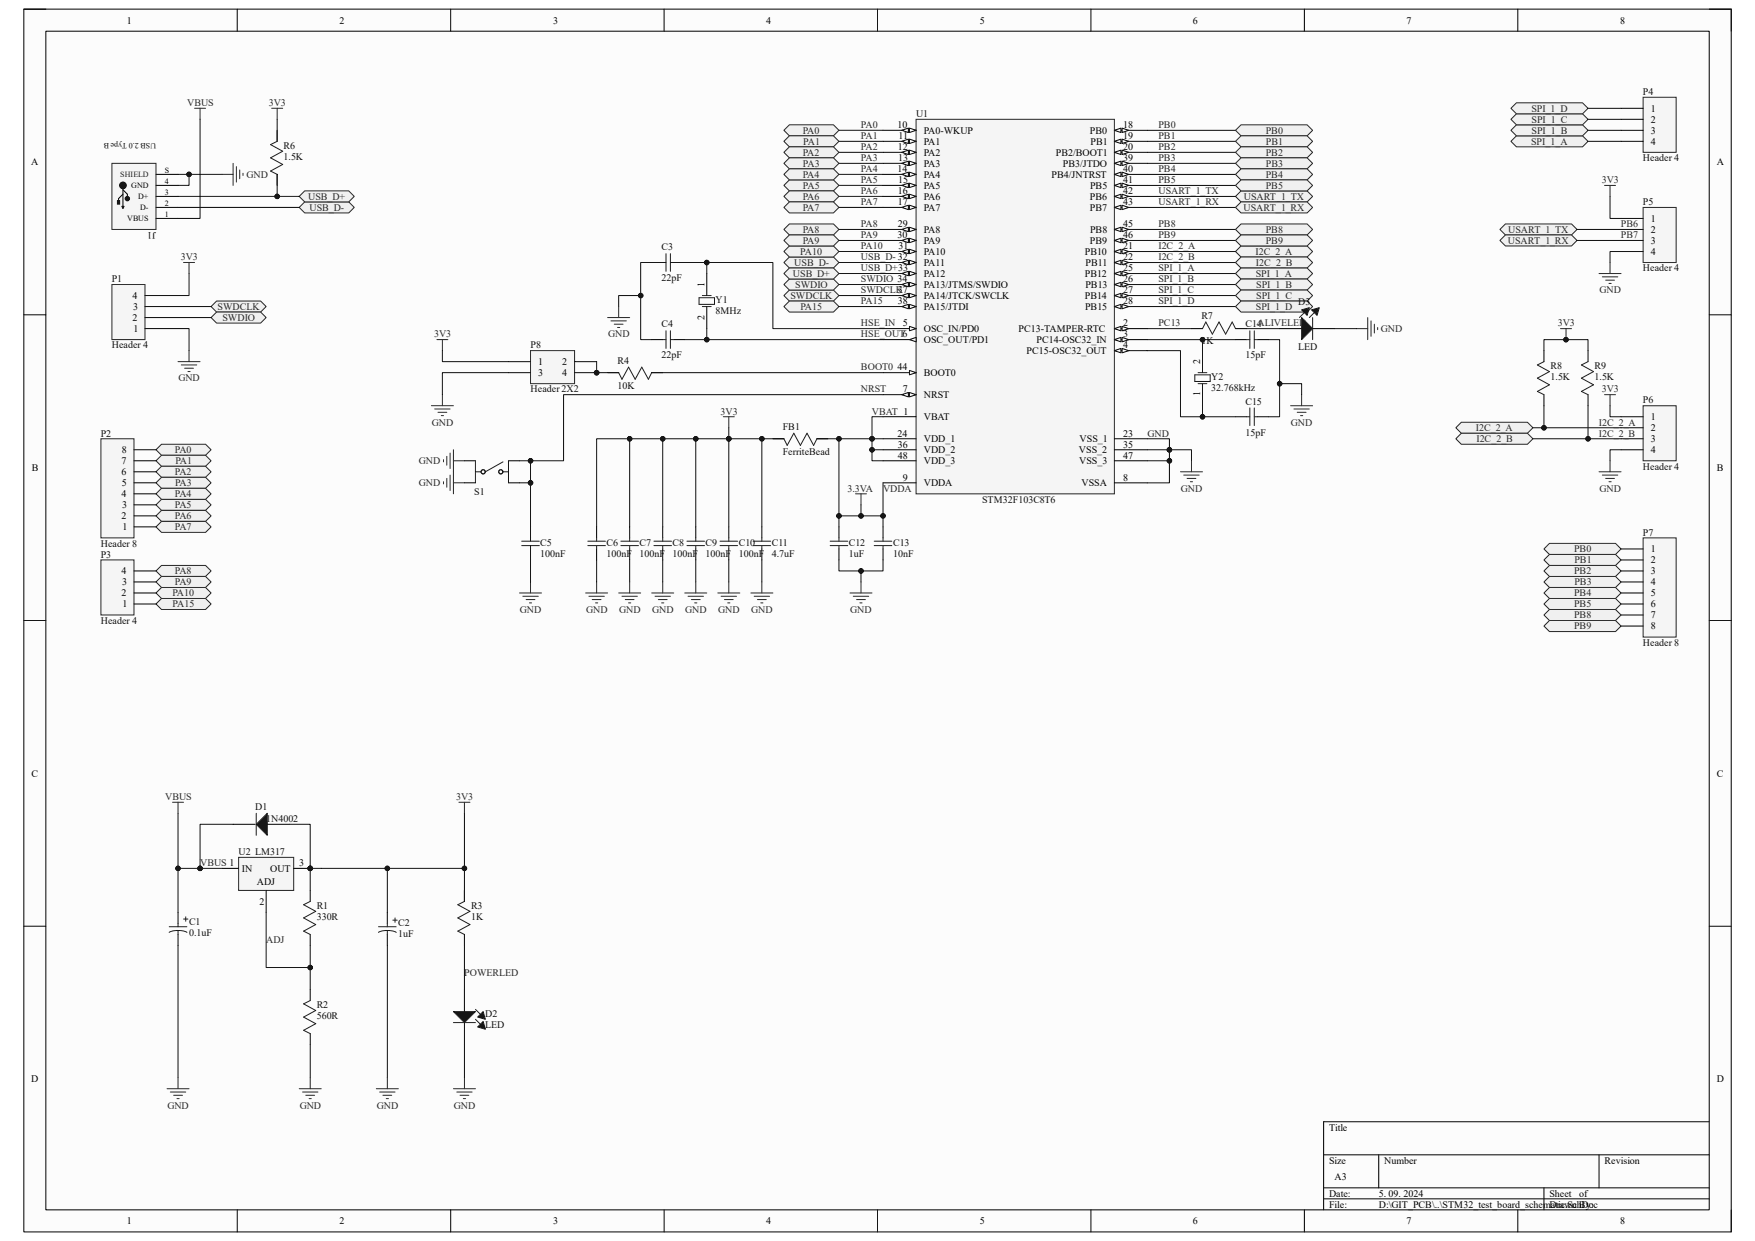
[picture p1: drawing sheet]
<svg xmlns="http://www.w3.org/2000/svg" width="297mm" height="210mm" viewBox="0 0 297 210" stroke-linecap="round" stroke-linejoin="round" font-family="sans-serif">
<defs><g id="words">
<g font-size="1.7">
<text x="21.5" y="4">1</text>
<text x="57.4" y="4">2</text>
<text x="93.6" y="4">3</text>
<text x="129.7" y="4">4</text>
<text x="165.8" y="4">5</text>
<text x="201.9" y="4">6</text>
<text x="238" y="4">7</text>
<text x="274.2" y="4">8</text>
<text x="151.9" y="21.7">10</text>
<text x="152.1" y="23.5">11</text>
<text x="156.3" y="22.6">PA0-WKUP</text>
<text x="184.4" y="22.6">PB0</text>
<text x="190.1" y="21.7">18</text>
<text x="190.1" y="23.5">19</text>
<text x="279.4" y="18.9">1</text>
<text x="279.4" y="20.7">2</text>
<text x="279.4" y="22.6">3</text>
<text x="5.3" y="28">A</text>
<text x="151.9" y="29.2">14</text>
<text x="151.9" y="25.4">12</text>
<text x="152" y="27.3">13</text>
<text x="156.3" y="24.5">PA1</text>
<text x="156.3" y="26.3">PA2</text>
<text x="156.3" y="28.2">PA3</text>
<text x="178.7" y="26.3">PB2/BOOT1</text>
<text x="179.9" y="28.2">PB3/JTDO</text>
<text x="184.6" y="24.5">PB1</text>
<text x="190.1" y="25.4">20</text>
<text x="190.1" y="27.3">39</text>
<text x="190.1" y="29.2">40</text>
<text x="279.4" y="24.5">4</text>
<text x="290.5" y="28">A</text>
<text x="151.9" y="32.9">16</text>
<text x="151.9" y="34.8">17</text>
<text x="152" y="31">15</text>
<text x="156.3" y="30.1">PA4</text>
<text x="156.3" y="32">PA5</text>
<text x="156.3" y="33.8">PA6</text>
<text x="156.3" y="35.7">PA7</text>
<text x="178" y="30.1">PB4/JNTRST</text>
<text x="184.4" y="33.8">PB6</text>
<text x="184.4" y="35.7">PB7</text>
<text x="184.5" y="32">PB5</text>
<text x="190.1" y="31">41</text>
<text x="190.1" y="32.9">42</text>
<text x="190.1" y="34.8">43</text>
<text x="151.9" y="40.3">30</text>
<text x="151.9" y="38.5">29</text>
<text x="156.3" y="39.4">PA8</text>
<text x="156.3" y="41.3">PA9</text>
<text x="184.4" y="41.3">PB9</text>
<text x="184.5" y="39.4">PB8</text>
<text x="190.1" y="38.5">45</text>
<text x="190.1" y="40.3">46</text>
<text x="279.4" y="37.5">1</text>
<text x="279.4" y="39.4">2</text>
<text x="279.4" y="41.3">3</text>
<text x="152.1" y="42.2">31</text>
<text x="156.3" y="43.1">PA10</text>
<text x="156.3" y="45">PA11</text>
<text x="156.3" y="46.9">PA12</text>
<text x="183.6" y="43.1">PB10</text>
<text x="183.6" y="46.9">PB12</text>
<text x="183.7" y="45">PB11</text>
<text x="190.1" y="42.2">21</text>
<text x="190.1" y="44.1">22</text>
<text x="190.1" y="45.9">25</text>
<text x="190.1" y="47.8">26</text>
<text x="279.4" y="43.1">4</text>
<text x="22.4" y="50.6">4</text>
<text x="22.5" y="52.5">3</text>
<text x="119.3" y="48.5" transform="rotate(-90 119.3 48.5)">1</text>
<text x="151.9" y="49.7">37</text>
<text x="151.9" y="51.5">38</text>
<text x="156.3" y="48.7">PA13/JTMS/SWDIO</text>
<text x="156.3" y="50.6">PA14/JTCK/SWCLK</text>
<text x="156.3" y="52.5">PA15/JTDI</text>
<text x="183.6" y="50.6">PB14</text>
<text x="183.6" y="52.5">PB15</text>
<text x="183.7" y="48.7">PB13</text>
<text x="190.1" y="49.7">27</text>
<text x="190.1" y="51.5">28</text>
<text x="22.4" y="54.3">2</text>
<text x="22.6" y="56.2">1</text>
<text x="119.3" y="54.1" transform="rotate(-90 119.3 54.1)">2</text>
<text x="152.8" y="55.2">5</text>
<text x="156.3" y="56.2">OSC_IN/PD0</text>
<text x="156.3" y="58">OSC_OUT/PD1</text>
<text x="172.4" y="56.2">PC13-TAMPER-RTC</text>
<text x="173.7" y="59.9">PC15-OSC32_OUT</text>
<text x="175.4" y="58">PC14-OSC32_IN</text>
<text x="190.1" y="55.2">2</text>
<text x="190.1" y="57.1">3</text>
<text x="190.1" y="59">4</text>
<text x="91.1" y="61.8">1</text>
<text x="91.1" y="63.6">3</text>
<text x="95.2" y="61.8">2</text>
<text x="95.2" y="63.6">4</text>
<text x="151.9" y="62.7">44</text>
<text x="156.3" y="63.6">BOOT0</text>
<text x="203.1" y="61.6" transform="rotate(-90 203.1 61.6)">2</text>
<text x="152.8" y="66.4">7</text>
<text x="156.3" y="67.4">NRST</text>
<text x="156.3" y="71.1">VBAT</text>
<text x="203.1" y="67.1" transform="rotate(-90 203.1 67.1)">1</text>
<text x="279.4" y="71.1">1</text>
<text x="20.6" y="76.7">8</text>
<text x="151.9" y="73.9">24</text>
<text x="151.9" y="75.7">36</text>
<text x="151.9" y="77.6">48</text>
<text x="156.3" y="74.8">VDD_1</text>
<text x="156.3" y="76.7">VDD_2</text>
<text x="182.6" y="76.7">VSS_2</text>
<text x="182.7" y="74.8">VSS_1</text>
<text x="190.1" y="73.9">23</text>
<text x="190.1" y="75.7">35</text>
<text x="190.1" y="77.6">47</text>
<text x="279.4" y="72.9">2</text>
<text x="279.4" y="74.8">3</text>
<text x="279.4" y="76.7">4</text>
<text x="5.4" y="79.7">B</text>
<text x="20.6" y="80.4">6</text>
<text x="20.6" y="78.6">7</text>
<text x="20.6" y="82.3">5</text>
<text x="152.8" y="81.4">9</text>
<text x="156.3" y="78.6">VDD_3</text>
<text x="156.3" y="82.3">VDDA</text>
<text x="182.6" y="78.6">VSS_3</text>
<text x="183" y="82.3">VSSA</text>
<text x="190.1" y="81.4">8</text>
<text x="290.6" y="79.7">B</text>
<text x="20.6" y="87.9">2</text>
<text x="20.6" y="84.2">4</text>
<text x="20.7" y="86">3</text>
<text x="20.7" y="89.7">1</text>
<text x="279.4" y="93.5">1</text>
<text x="279.4" y="95.3">2</text>
<text x="20.6" y="100.9">2</text>
<text x="20.6" y="97.2">4</text>
<text x="20.7" y="99.1">3</text>
<text x="279.4" y="97.2">3</text>
<text x="279.4" y="99.1">4</text>
<text x="279.4" y="100.9">5</text>
<text x="20.7" y="102.8">1</text>
<text x="279.4" y="102.8">6</text>
<text x="279.4" y="104.6">7</text>
<text x="279.4" y="106.5">8</text>
<text x="5.3" y="131.4">C</text>
<text x="290.6" y="131.4">C</text>
<text x="40.9" y="147.5">IN</text>
<text x="43.5" y="149.8">ADJ</text>
<text x="45.7" y="147.5">OUT</text>
<text x="50.6" y="146.6">3</text>
<text x="43.9" y="153.1">2</text>
<text x="5.3" y="183.2">D</text>
<text x="290.5" y="183.2">D</text>
<text x="224.9" y="191.3">Title</text>
<text x="224.9" y="196.9">Size</text>
<text x="234.3" y="196.9">Number</text>
<text x="271.5" y="196.9">Revision</text>
<text x="224.9" y="202.5">Date:</text>
<text x="225.8" y="199.7">A3</text>
<text x="233.3" y="202.5">5. 09. 2024</text>
<text x="262.2" y="202.5">Sheet</text>
<text x="267.2" y="202.5">of</text>
<text x="21.5" y="207.2">1</text>
<text x="57.4" y="207.2">2</text>
<text x="93.6" y="207.2">3</text>
<text x="129.7" y="207.2">4</text>
<text x="165.8" y="207.2">5</text>
<text x="201.9" y="207.2">6</text>
<text x="224.9" y="204.4">File:</text>
<text x="233.3" y="204.4">D:\GIT_PCB\..\STM32_test_board_schematic.SchDoc</text>
<text x="238" y="207.2">7</text>
<text x="262.2" y="204.4">Drawn By:</text>
<text x="274.2" y="207.2">8</text>
</g>
<g font-size="1.7" fill="#262626">
<text x="31.7" y="17.9">VBUS</text>
<text x="45.5" y="17.9">3V3</text>
<text x="135.8" y="22.6">PA0</text>
<text x="145.7" y="21.7">PA0</text>
<text x="145.7" y="23.5">PA1</text>
<text x="196" y="21.7">PB0</text>
<text x="196" y="23.5">PB1</text>
<text x="214.2" y="22.6">PB0</text>
<text x="259.2" y="18.9">SPI_1_D</text>
<text x="259.2" y="22.6">SPI_1_B</text>
<text x="259.2" y="20.7">SPI_1_C</text>
<text x="135.8" y="26.3">PA2</text>
<text x="135.9" y="28.2">PA3</text>
<text x="135.9" y="24.5">PA1</text>
<text x="145.7" y="25.4">PA2</text>
<text x="145.7" y="27.3">PA3</text>
<text x="145.7" y="29.2">PA4</text>
<text x="196" y="25.4">PB2</text>
<text x="196" y="27.3">PB3</text>
<text x="196" y="29.2">PB4</text>
<text x="214.2" y="26.3">PB2</text>
<text x="214.2" y="24.5">PB1</text>
<text x="214.2" y="28.2">PB3</text>
<text x="259.1" y="24.5">SPI_1_A</text>
<text x="41.7" y="30.1">GND</text>
<text x="52.2" y="33.8">USB_D+</text>
<text x="52.4" y="35.7">USB_D-</text>
<text x="135.8" y="30.1">PA4</text>
<text x="135.8" y="33.8">PA6</text>
<text x="135.8" y="35.7">PA7</text>
<text x="135.9" y="32">PA5</text>
<text x="145.7" y="31">PA5</text>
<text x="145.7" y="32.9">PA6</text>
<text x="145.7" y="34.8">PA7</text>
<text x="196" y="32.9">USART_1_TX</text>
<text x="196" y="34.8">USART_1_RX</text>
<text x="196" y="31">PB5</text>
<text x="210.4" y="35.7">USART_1_RX</text>
<text x="210.5" y="33.8">USART_1_TX</text>
<text x="214.2" y="30.1">PB4</text>
<text x="214.2" y="32">PB5</text>
<text x="271.1" y="31">3V3</text>
<text x="135.8" y="39.4">PA8</text>
<text x="135.8" y="41.3">PA9</text>
<text x="145.7" y="38.5">PA8</text>
<text x="145.7" y="40.3">PA9</text>
<text x="196" y="38.5">PB8</text>
<text x="196" y="40.3">PB9</text>
<text x="214.2" y="39.4">PB8</text>
<text x="214.2" y="41.3">PB9</text>
<text x="255.2" y="41.3">USART_1_RX</text>
<text x="255.2" y="39.4">USART_1_TX</text>
<text x="274.3" y="38.5">PB6</text>
<text x="274.3" y="40.3">PB7</text>
<text x="30.6" y="44.1">3V3</text>
<text x="134.2" y="46.9">USB_D+</text>
<text x="134.4" y="45">USB_D-</text>
<text x="135.4" y="43.1">PA10</text>
<text x="145.7" y="44.1">USB_D- 32</text>
<text x="145.7" y="45.9">USB_D+33</text>
<text x="145.7" y="47.8">SWDIO 34</text>
<text x="145.7" y="42.2">PA10</text>
<text x="196" y="42.2">I2C_2_A</text>
<text x="196" y="44.1">I2C_2_B</text>
<text x="196" y="45.9">SPI_1_A</text>
<text x="196" y="47.8">SPI_1_B</text>
<text x="212.5" y="43.1">I2C_2_A</text>
<text x="212.5" y="46.9">SPI_1_A</text>
<text x="212.6" y="45">I2C_2_B</text>
<text x="36.8" y="52.5">SWDCLK</text>
<text x="133.8" y="50.6">SWDCLK</text>
<text x="134.6" y="48.7">SWDIO</text>
<text x="135.5" y="52.5">PA15</text>
<text x="145.7" y="49.7">SWDCLK</text>
<text x="145.7" y="51.5">PA15</text>
<text x="196" y="49.7">SPI_1_C</text>
<text x="196" y="51.5">SPI_1_D</text>
<text x="212.6" y="52.5">SPI_1_D</text>
<text x="212.6" y="48.7">SPI_1_B</text>
<text x="212.6" y="50.6">SPI_1_C</text>
<text x="270.7" y="49.7">GND</text>
<text x="37.6" y="54.3">SWDIO</text>
<text x="73.5" y="57.1">3V3</text>
<text x="102.9" y="57.1">GND</text>
<text x="145.7" y="55.2">HSE_IN</text>
<text x="145.7" y="57.1">HSE_OUT6</text>
<text x="196" y="55.2">PC13</text>
<text x="212.8" y="55.2">ALIVELED</text>
<text x="233.7" y="56.2">GND</text>
<text x="263.7" y="55.2">3V3</text>
<text x="30.2" y="64.6">GND</text>
<text x="145.7" y="62.7">BOOT0</text>
<text x="122" y="70.1">3V3</text>
<text x="145.7" y="66.4">NRST</text>
<text x="147.6" y="70.1">VBAT 1</text>
<text x="271.1" y="66.4">3V3</text>
<text x="29.6" y="76.7">PA0</text>
<text x="73.1" y="72">GND</text>
<text x="194.2" y="73.9">GND</text>
<text x="218.5" y="72">GND</text>
<text x="249.8" y="72.9">I2C_2_A</text>
<text x="249.9" y="74.8">I2C_2_B</text>
<text x="270.6" y="72">I2C_2_A</text>
<text x="270.6" y="73.9">I2C_2_B</text>
<text x="29.6" y="80.4">PA2</text>
<text x="29.6" y="82.3">PA3</text>
<text x="29.7" y="78.6">PA1</text>
<text x="70.9" y="82.3">GND</text>
<text x="70.9" y="78.6">GND</text>
<text x="143.4" y="83.2">3.3VA</text>
<text x="149.4" y="83.2">VDDA</text>
<text x="199.9" y="83.2">GND</text>
<text x="270.7" y="83.2">GND</text>
<text x="29.6" y="86">PA5</text>
<text x="29.6" y="84.2">PA4</text>
<text x="29.6" y="87.9">PA6</text>
<text x="29.6" y="89.7">PA7</text>
<text x="266.4" y="93.5">PB0</text>
<text x="266.4" y="95.3">PB1</text>
<text x="29.2" y="100.9">PA10</text>
<text x="29.6" y="97.2">PA8</text>
<text x="29.6" y="99.1">PA9</text>
<text x="266.4" y="97.2">PB2</text>
<text x="266.4" y="100.9">PB4</text>
<text x="266.4" y="99.1">PB3</text>
<text x="29.2" y="102.8">PA15</text>
<text x="88" y="103.7">GND</text>
<text x="99.2" y="103.7">GND</text>
<text x="104.8" y="103.7">GND</text>
<text x="110.4" y="103.7">GND</text>
<text x="116" y="103.7">GND</text>
<text x="121.5" y="103.7">GND</text>
<text x="127.1" y="103.7">GND</text>
<text x="143.9" y="103.7">GND</text>
<text x="266.4" y="104.6">PB8</text>
<text x="266.4" y="106.5">PB9</text>
<text x="266.4" y="102.8">PB5</text>
<text x="27.9" y="135.4">VBUS</text>
<text x="77.2" y="135.4">3V3</text>
<text x="33.9" y="146.6">VBUS 1</text>
<text x="45" y="159.6">ADJ</text>
<text x="78.6" y="165.2">POWERLED</text>
<text x="28.3" y="187.6">GND</text>
<text x="50.7" y="187.6">GND</text>
<text x="63.8" y="187.6">GND</text>
<text x="76.8" y="187.6">GND</text>
</g>
<g font-size="1.7" fill="#0e0e0e">
<text x="278" y="16.1">P4</text>
<text x="155" y="19.8">U1</text>
<text x="48" y="27.1">1.5K</text>
<text x="48" y="25.2">R6</text>
<text x="278" y="27.3">Header 4</text>
<text x="278" y="34.8">P5</text>
<text x="26.4" y="39.2" transform="rotate(-180 26.4 39.2)">J1</text>
<text x="18.9" y="47.8">P1</text>
<text x="112" y="42.4">C3</text>
<text x="112" y="47.6">22pF</text>
<text x="278" y="45.9">Header 4</text>
<text x="121.1" y="51.4">Y1</text>
<text x="121.1" y="53.2">8MHz</text>
<text x="203.3" y="53.9">R7</text>
<text x="219.7" y="51.7">D3</text>
<text x="18.9" y="59">Header 4</text>
<text x="89.8" y="59">P8</text>
<text x="112" y="55.4">C4</text>
<text x="203.3" y="58.3">1K</text>
<text x="210.8" y="55.4">C14</text>
<text x="219.7" y="59.2">LED</text>
<text x="104.5" y="65.9">10K</text>
<text x="104.5" y="61.6">R4</text>
<text x="112" y="60.7">22pF</text>
<text x="205" y="64.4">Y2</text>
<text x="210.8" y="60.7">15pF</text>
<text x="262.4" y="64.4">1.5K</text>
<text x="262.4" y="62.5">R8</text>
<text x="269.9" y="64.4">1.5K</text>
<text x="269.9" y="62.5">R9</text>
<text x="89.8" y="66.4">Header 2X2</text>
<text x="205" y="66.3">32.768kHz</text>
<text x="210.8" y="68.5">C15</text>
<text x="278" y="68.3">P6</text>
<text x="17.1" y="73.9">P2</text>
<text x="132.5" y="72.8">FB1</text>
<text x="132.5" y="77">FerriteBead</text>
<text x="210.8" y="73.7">15pF</text>
<text x="80.3" y="83.8">S1</text>
<text x="278" y="79.5">Header 4</text>
<text x="166.2" y="85.1">STM32F103C8T6</text>
<text x="17.1" y="92.5">Header 8</text>
<text x="17.1" y="94.4">P3</text>
<text x="91.4" y="92.3">C5</text>
<text x="91.4" y="94.2">100nF</text>
<text x="102.7" y="92.3">C6</text>
<text x="102.7" y="94.2">100nF</text>
<text x="108.2" y="92.3">C7</text>
<text x="108.2" y="94.2">100nF</text>
<text x="113.8" y="92.3">C8</text>
<text x="113.8" y="94.2">100nF</text>
<text x="119.4" y="92.3">C9</text>
<text x="119.4" y="94.2">100nF</text>
<text x="125" y="92.3">C10</text>
<text x="125" y="94.2">100nF</text>
<text x="130.6" y="92.3">C11</text>
<text x="130.6" y="94.2">4.7uF</text>
<text x="143.6" y="92.3">C12</text>
<text x="143.6" y="94.2">1uF</text>
<text x="151.1" y="92.3">C13</text>
<text x="151.1" y="94.2">10nF</text>
<text x="278" y="90.7">P7</text>
<text x="17.1" y="105.6">Header 4</text>
<text x="278" y="109.3">Header 8</text>
<text x="43.2" y="137.1">D1</text>
<text x="45" y="139.1">1N4002</text>
<text x="40.4" y="144.7">U2 LM317</text>
<text x="53.6" y="155.7">330R</text>
<text x="53.6" y="153.9">R1</text>
<text x="79.7" y="155.7">1K</text>
<text x="79.7" y="153.9">R3</text>
<text x="32" y="156.5">C1</text>
<text x="32" y="158.3">0.1uF</text>
<text x="67.4" y="156.7">C2</text>
<text x="67.4" y="158.5">1uF</text>
<text x="53.6" y="172.5">560R</text>
<text x="53.6" y="170.6">R2</text>
<text x="82.1" y="172.1">D2</text>
<text x="82.1" y="174">LED</text>
</g>
<text font-size="1.4" fill="#1c1c1c" x="20.4" y="30">SHIELD</text>
<text font-size="1.4" fill="#0e0e0e" x="26.4" y="24.2" transform="rotate(-180 26.4 24.2)">USB 2.0 Type B</text>
<g font-size="1.4">
<text x="27.9" y="29.2">S</text>
<text x="22.2" y="31.8">GND</text>
<text x="23.4" y="33.7">D+</text>
<text x="23.7" y="35.6">D-</text>
<text x="27.9" y="34.8">2</text>
<text x="27.9" y="32.9">3</text>
<text x="27.9" y="31.1">4</text>
<text x="21.5" y="37.4">VBUS</text>
<text x="27.9" y="36.7">1</text>
</g>
</g></defs>
<path d="M4 1.5h289v207h-289z" fill-rule="evenodd" fill="#fcfcfc"/>
<path d="M4 1.5h289v207h-289z" fill="none" stroke="#000" stroke-width=".17"/>
<path d="M7.8 5.3h281.5v199.4h-281.5z" fill-rule="evenodd" fill="#fcfcfc"/>
<g fill="none" stroke="#000" stroke-width=".17">
<path d="M4 1.5h3.8M7.8 5.3h281.5v199.4h-281.5zM40.1 1.5v3.8M76.3 1.5v3.8M112.4 1.5v3.8M148.5 1.5v3.8M184.6 1.5v3.8M220.7 1.5v3.8M256.9 1.5v3.8M289.3 1.5h3.7v3.8M4 53.3h3.8M289.3 53.3h3.7"/>
<path d="M4 105h3.8M289.3 105h3.7M4 156.7h3.8M289.3 156.7h3.7M224 195.4h65.3M233.3 195.4v5.6M270.6 195.4v5.6M289.3 189.8h-65.3v14.9M40.2 204.7v3.8M76.3 204.7v3.8M112.4 204.7v3.8M148.5 204.7v3.8"/>
<path d="M184.6 204.7v3.8M220.7 204.7v3.8M224 201h65.3M224 202.9h65.3M256.9 204.7v3.8M261.3 201v3.7M293 204.7v3.8"/>
</g>
<path d="M155 20.2h33.6v63.4h-33.6z" fill-rule="evenodd" fill="#f5f5f5"/>
<path d="M155 20.2h33.6v63.4h-33.6z" fill="none" stroke="#262626" stroke-width=".17"/>
<path d="M149.4 63.1h5.6" fill="none" stroke="#000" stroke-width=".17"/>
<path d="M153.9 62.7l1.1 .4-1.1 .3z" fill="#fbfbfb"/>
<path d="M149.4 66.8h5.6M153.9 62.7l1.1 .4-1.1 .3z" fill="none" stroke="#000" stroke-width=".17"/>
<path d="M153.9 66.4l1.1 .4-1.1 .4z" fill="#fbfbfb"/>
<path d="M153.9 66.4l1.1 .4-1.1 .4z" fill="none" stroke="#000" stroke-width=".17"/>
<path d="M152.6 66.8l1.1-.4v.8z" fill="#fbfbfb"/>
<path d="M149.4 55.6h5.6M152.6 66.8l1.1-.4v.8z" fill="none" stroke="#000" stroke-width=".17"/>
<path d="M153.9 55.2l1.1 .4-1.1 .4z" fill="#fbfbfb"/>
<path d="M149.4 57.5h5.6M153.9 55.2l1.1 .4-1.1 .4z" fill="none" stroke="#000" stroke-width=".17"/>
<path d="M153.9 57.5l1.1-.4v.7z" fill="#fbfbfb"/>
<path d="M149.4 22.1h5.6M153.9 57.5l1.1-.4v.7z" fill="none" stroke="#000" stroke-width=".17"/>
<path d="M153.9 21.7l1.1 .4-1.1 .3z" fill="#fbfbfb"/>
<path d="M153.9 21.7l1.1 .4-1.1 .3z" fill="none" stroke="#000" stroke-width=".17"/>
<path d="M152.6 22.1l1.1-.4v.7z" fill="#fbfbfb"/>
<path d="M149.4 23.9h5.6M152.6 22.1l1.1-.4v.7z" fill="none" stroke="#000" stroke-width=".17"/>
<path d="M153.9 23.5l1.1 .4-1.1 .4z" fill="#fbfbfb"/>
<path d="M153.9 23.5l1.1 .4-1.1 .4z" fill="none" stroke="#000" stroke-width=".17"/>
<path d="M152.6 23.9l1.1-.4v.8z" fill="#fbfbfb"/>
<path d="M149.4 25.8h5.6M152.6 23.9l1.1-.4v.8z" fill="none" stroke="#000" stroke-width=".17"/>
<path d="M153.9 25.4l1.1 .4-1.1 .4z" fill="#fbfbfb"/>
<path d="M153.9 25.4l1.1 .4-1.1 .4z" fill="none" stroke="#000" stroke-width=".17"/>
<path d="M152.6 25.8l1.1-.4v.8z" fill="#fbfbfb"/>
<path d="M149.4 27.6h5.6M152.6 25.8l1.1-.4v.8z" fill="none" stroke="#000" stroke-width=".17"/>
<path d="M153.9 27.3l1.1 .3-1.1 .4z" fill="#fbfbfb"/>
<path d="M153.9 27.3l1.1 .3-1.1 .4z" fill="none" stroke="#000" stroke-width=".17"/>
<path d="M152.6 27.6l1.1-.3v.7z" fill="#fbfbfb"/>
<path d="M149.4 29.5h5.6M152.6 27.6l1.1-.3v.7z" fill="none" stroke="#000" stroke-width=".17"/>
<path d="M153.9 29.1l1.1 .4-1.1 .4z" fill="#fbfbfb"/>
<path d="M153.9 29.1l1.1 .4-1.1 .4z" fill="none" stroke="#000" stroke-width=".17"/>
<path d="M152.6 29.5l1.1-.4v.8z" fill="#fbfbfb"/>
<path d="M149.4 31.4h5.6M152.6 29.5l1.1-.4v.8z" fill="none" stroke="#000" stroke-width=".17"/>
<path d="M153.9 31l1.1 .4-1.1 .3z" fill="#fbfbfb"/>
<path d="M153.9 31l1.1 .4-1.1 .3z" fill="none" stroke="#000" stroke-width=".17"/>
<path d="M152.6 31.4l1.1-.4v.7z" fill="#fbfbfb"/>
<path d="M149.4 33.2h5.6M152.6 31.4l1.1-.4v.7z" fill="none" stroke="#000" stroke-width=".17"/>
<path d="M153.9 32.9l1.1 .3-1.1 .4z" fill="#fbfbfb"/>
<path d="M153.9 32.9l1.1 .3-1.1 .4z" fill="none" stroke="#000" stroke-width=".17"/>
<path d="M152.6 33.2l1.1-.3v.7z" fill="#fbfbfb"/>
<path d="M149.4 35.1h5.6M152.6 33.2l1.1-.3v.7z" fill="none" stroke="#000" stroke-width=".17"/>
<path d="M153.9 34.7l1.1 .4-1.1 .4z" fill="#fbfbfb"/>
<path d="M153.9 34.7l1.1 .4-1.1 .4z" fill="none" stroke="#000" stroke-width=".17"/>
<path d="M152.6 35.1l1.1-.4v.8z" fill="#fbfbfb"/>
<path d="M149.4 38.8h5.6M152.6 35.1l1.1-.4v.8z" fill="none" stroke="#000" stroke-width=".17"/>
<path d="M153.9 38.5l1.1 .3-1.1 .4z" fill="#fbfbfb"/>
<path d="M153.9 38.5l1.1 .3-1.1 .4z" fill="none" stroke="#000" stroke-width=".17"/>
<path d="M152.6 38.8l1.1-.3v.7z" fill="#fbfbfb"/>
<path d="M152.6 38.8l1.1-.3v.7zM149.4 40.7h5.6" fill="none" stroke="#000" stroke-width=".17"/>
<path d="M153.9 40.3l1.1 .4-1.1 .4z" fill="#fbfbfb"/>
<path d="M153.9 40.3l1.1 .4-1.1 .4z" fill="none" stroke="#000" stroke-width=".17"/>
<path d="M152.6 40.7l1.1-.4v.8z" fill="#fbfbfb"/>
<path d="M149.4 42.6h5.6M152.6 40.7l1.1-.4v.8z" fill="none" stroke="#000" stroke-width=".17"/>
<path d="M153.9 42.2l1.1 .4-1.1 .3z" fill="#fbfbfb"/>
<path d="M153.9 42.2l1.1 .4-1.1 .3z" fill="none" stroke="#000" stroke-width=".17"/>
<path d="M152.6 42.6l1.1-.4v.7z" fill="#fbfbfb"/>
<path d="M149.4 44.4h5.6M152.6 42.6l1.1-.4v.7z" fill="none" stroke="#000" stroke-width=".17"/>
<path d="M153.9 44l1.1 .4-1.1 .4z" fill="#fbfbfb"/>
<path d="M153.9 44l1.1 .4-1.1 .4z" fill="none" stroke="#000" stroke-width=".17"/>
<path d="M152.6 44.4l1.1-.4v.8z" fill="#fbfbfb"/>
<path d="M149.4 46.3h5.6M152.6 44.4l1.1-.4v.8z" fill="none" stroke="#000" stroke-width=".17"/>
<path d="M153.9 45.9l1.1 .4-1.1 .4z" fill="#fbfbfb"/>
<path d="M153.9 45.9l1.1 .4-1.1 .4z" fill="none" stroke="#000" stroke-width=".17"/>
<path d="M152.6 46.3l1.1-.4v.8z" fill="#fbfbfb"/>
<path d="M149.4 48.1h5.6M152.6 46.3l1.1-.4v.8z" fill="none" stroke="#000" stroke-width=".17"/>
<path d="M153.9 47.8l1.1 .3-1.1 .4z" fill="#fbfbfb"/>
<path d="M153.9 47.8l1.1 .3-1.1 .4z" fill="none" stroke="#000" stroke-width=".17"/>
<path d="M152.6 48.1l1.1-.3v.7z" fill="#fbfbfb"/>
<path d="M149.4 50h5.6M152.6 48.1l1.1-.3v.7z" fill="none" stroke="#000" stroke-width=".17"/>
<path d="M153.9 49.6l1.1 .4-1.1 .4z" fill="#fbfbfb"/>
<path d="M153.9 49.6l1.1 .4-1.1 .4z" fill="none" stroke="#000" stroke-width=".17"/>
<path d="M152.6 50l1.1-.4v.8z" fill="#fbfbfb"/>
<path d="M149.4 51.9h5.6M152.6 50l1.1-.4v.8z" fill="none" stroke="#000" stroke-width=".17"/>
<path d="M153.9 51.5l1.1 .4-1.1 .4z" fill="#fbfbfb"/>
<path d="M153.9 51.5l1.1 .4-1.1 .4z" fill="none" stroke="#000" stroke-width=".17"/>
<path d="M152.6 51.9l1.1-.4v.8z" fill="#fbfbfb"/>
<path d="M188.6 22.1h5.6M152.6 51.9l1.1-.4v.8z" fill="none" stroke="#000" stroke-width=".17"/>
<path d="M188.6 22.1l1.1-.4v.7z" fill="#fbfbfb"/>
<path d="M188.6 22.1l1.1-.4v.7z" fill="none" stroke="#000" stroke-width=".17"/>
<path d="M189.9 21.7l1.1 .4-1.1 .3z" fill="#fbfbfb"/>
<path d="M188.6 23.9h5.6M189.9 21.7l1.1 .4-1.1 .3z" fill="none" stroke="#000" stroke-width=".17"/>
<path d="M188.6 23.9l1.1-.4v.8z" fill="#fbfbfb"/>
<path d="M188.6 23.9l1.1-.4v.8z" fill="none" stroke="#000" stroke-width=".17"/>
<path d="M189.9 23.5l1.1 .4-1.1 .4z" fill="#fbfbfb"/>
<path d="M188.6 25.8h5.6M189.9 23.5l1.1 .4-1.1 .4z" fill="none" stroke="#000" stroke-width=".17"/>
<path d="M188.6 25.8l1.1-.4v.8z" fill="#fbfbfb"/>
<path d="M188.6 25.8l1.1-.4v.8z" fill="none" stroke="#000" stroke-width=".17"/>
<path d="M189.9 25.4l1.1 .4-1.1 .4z" fill="#fbfbfb"/>
<path d="M188.6 27.6h5.6M189.9 25.4l1.1 .4-1.1 .4z" fill="none" stroke="#000" stroke-width=".17"/>
<path d="M188.6 27.6l1.1-.3v.7z" fill="#fbfbfb"/>
<path d="M188.6 27.6l1.1-.3v.7z" fill="none" stroke="#000" stroke-width=".17"/>
<path d="M189.9 27.3l1.1 .3-1.1 .4z" fill="#fbfbfb"/>
<path d="M188.6 29.5h5.6M189.9 27.3l1.1 .3-1.1 .4z" fill="none" stroke="#000" stroke-width=".17"/>
<path d="M188.6 29.5l1.1-.4v.8z" fill="#fbfbfb"/>
<path d="M188.6 29.5l1.1-.4v.8z" fill="none" stroke="#000" stroke-width=".17"/>
<path d="M189.9 29.1l1.1 .4-1.1 .4z" fill="#fbfbfb"/>
<path d="M188.6 31.4h5.6M189.9 29.1l1.1 .4-1.1 .4z" fill="none" stroke="#000" stroke-width=".17"/>
<path d="M188.6 31.4l1.1-.4v.7z" fill="#fbfbfb"/>
<path d="M188.6 31.4l1.1-.4v.7z" fill="none" stroke="#000" stroke-width=".17"/>
<path d="M189.9 31l1.1 .4-1.1 .3z" fill="#fbfbfb"/>
<path d="M188.6 33.2h5.6M189.9 31l1.1 .4-1.1 .3z" fill="none" stroke="#000" stroke-width=".17"/>
<path d="M188.6 33.2l1.1-.3v.7z" fill="#fbfbfb"/>
<path d="M188.6 33.2l1.1-.3v.7z" fill="none" stroke="#000" stroke-width=".17"/>
<path d="M189.9 32.9l1.1 .3-1.1 .4z" fill="#fbfbfb"/>
<path d="M188.6 35.1h5.6M189.9 32.9l1.1 .3-1.1 .4z" fill="none" stroke="#000" stroke-width=".17"/>
<path d="M188.6 35.1l1.1-.4v.8z" fill="#fbfbfb"/>
<path d="M188.6 35.1l1.1-.4v.8z" fill="none" stroke="#000" stroke-width=".17"/>
<path d="M189.9 34.7l1.1 .4-1.1 .4z" fill="#fbfbfb"/>
<path d="M188.6 38.8h5.6M189.9 34.7l1.1 .4-1.1 .4z" fill="none" stroke="#000" stroke-width=".17"/>
<path d="M188.6 38.8l1.1-.3v.7z" fill="#fbfbfb"/>
<path d="M188.6 38.8l1.1-.3v.7z" fill="none" stroke="#000" stroke-width=".17"/>
<path d="M189.9 38.5l1.1 .3-1.1 .4z" fill="#fbfbfb"/>
<path d="M189.9 38.5l1.1 .3-1.1 .4zM188.6 40.7h5.6" fill="none" stroke="#000" stroke-width=".17"/>
<path d="M188.6 40.7l1.1-.4v.8z" fill="#fbfbfb"/>
<path d="M188.6 40.7l1.1-.4v.8z" fill="none" stroke="#000" stroke-width=".17"/>
<path d="M189.9 40.3l1.1 .4-1.1 .4z" fill="#fbfbfb"/>
<path d="M188.6 42.6h5.6M189.9 40.3l1.1 .4-1.1 .4z" fill="none" stroke="#000" stroke-width=".17"/>
<path d="M188.6 42.6l1.1-.4v.7z" fill="#fbfbfb"/>
<path d="M188.6 42.6l1.1-.4v.7z" fill="none" stroke="#000" stroke-width=".17"/>
<path d="M189.9 42.2l1.1 .4-1.1 .3z" fill="#fbfbfb"/>
<path d="M188.6 44.4h5.6M189.9 42.2l1.1 .4-1.1 .3z" fill="none" stroke="#000" stroke-width=".17"/>
<path d="M188.6 44.4l1.1-.4v.8z" fill="#fbfbfb"/>
<path d="M188.6 44.4l1.1-.4v.8z" fill="none" stroke="#000" stroke-width=".17"/>
<path d="M189.9 44l1.1 .4-1.1 .4z" fill="#fbfbfb"/>
<path d="M188.6 46.3h5.6M189.9 44l1.1 .4-1.1 .4z" fill="none" stroke="#000" stroke-width=".17"/>
<path d="M188.6 46.3l1.1-.4v.8z" fill="#fbfbfb"/>
<path d="M188.6 46.3l1.1-.4v.8z" fill="none" stroke="#000" stroke-width=".17"/>
<path d="M189.9 45.9l1.1 .4-1.1 .4z" fill="#fbfbfb"/>
<path d="M188.6 48.2h5.6M189.9 45.9l1.1 .4-1.1 .4z" fill="none" stroke="#000" stroke-width=".17"/>
<path d="M188.6 48.2l1.1-.4v.7z" fill="#fbfbfb"/>
<path d="M188.6 48.2l1.1-.4v.7z" fill="none" stroke="#000" stroke-width=".17"/>
<path d="M189.9 47.8l1.1 .4-1.1 .3z" fill="#fbfbfb"/>
<path d="M188.6 50h5.6M189.9 47.8l1.1 .4-1.1 .3z" fill="none" stroke="#000" stroke-width=".17"/>
<path d="M188.6 50l1.1-.4v.8z" fill="#fbfbfb"/>
<path d="M188.6 50l1.1-.4v.8z" fill="none" stroke="#000" stroke-width=".17"/>
<path d="M189.9 49.6l1.1 .4-1.1 .4z" fill="#fbfbfb"/>
<path d="M188.6 51.9h5.6M189.9 49.6l1.1 .4-1.1 .4z" fill="none" stroke="#000" stroke-width=".17"/>
<path d="M188.6 51.9l1.1-.4v.8z" fill="#fbfbfb"/>
<path d="M188.6 51.9l1.1-.4v.8z" fill="none" stroke="#000" stroke-width=".17"/>
<path d="M189.9 51.5l1.1 .4-1.1 .4z" fill="#fbfbfb"/>
<path d="M188.6 55.6h5.6M189.9 51.5l1.1 .4-1.1 .4z" fill="none" stroke="#000" stroke-width=".17"/>
<path d="M188.6 55.6l1.1-.4v.8z" fill="#fbfbfb"/>
<path d="M188.6 55.6l1.1-.4v.8z" fill="none" stroke="#000" stroke-width=".17"/>
<path d="M189.9 55.2l1.1 .4-1.1 .4z" fill="#fbfbfb"/>
<path d="M188.6 57.5h5.6M189.9 55.2l1.1 .4-1.1 .4z" fill="none" stroke="#000" stroke-width=".17"/>
<path d="M188.6 57.5l1.1-.4v.7z" fill="#fbfbfb"/>
<path d="M188.6 57.5l1.1-.4v.7z" fill="none" stroke="#000" stroke-width=".17"/>
<path d="M189.9 57.1l1.1 .4-1.1 .3z" fill="#fbfbfb"/>
<path d="M188.6 59.3h5.6M189.9 57.1l1.1 .4-1.1 .3z" fill="none" stroke="#000" stroke-width=".17"/>
<path d="M188.6 59.3l1.1-.3v.7z" fill="#fbfbfb"/>
<path d="M188.6 59.3l1.1-.3v.7z" fill="none" stroke="#000" stroke-width=".17"/>
<path d="M189.9 59l1.1 .3-1.1 .4z" fill="#fbfbfb"/>
<path d="M189.9 59l1.1 .3-1.1 .4zM149.4 70.5h5.6M149.4 74.3h5.6M149.4 76.1h5.6M149.4 78h5.6M188.6 74.3h5.6M188.6 76.1h5.6M188.6 78h5.6M149.4 81.7h5.6M188.6 81.7h5.6" fill="none" stroke="#000" stroke-width=".17"/>
<circle cx="52.5" cy="147" r=".37" fill="#0e0e0e"/>
<circle cx="52.5" cy="147" r=".37" fill="none" stroke="#0e0e0e" stroke-width=".17"/>
<path d="M40.4 145.1h9.3v5.6h-9.3z" fill-rule="evenodd" fill="#f5f5f5"/>
<path d="M40.4 145.1h9.3v5.6h-9.3z" fill="none" stroke="#262626" stroke-width=".17"/>
<path d="M37.6 147h2.8M45 150.7v3.7M49.7 147h2.8" fill="none" stroke="#000" stroke-width=".17"/>
<circle cx="52.5" cy="147" r=".37" fill="#0e0e0e"/>
<g fill="none" stroke="#0e0e0e" stroke-width=".17">
<path d="M52.5 160v7.5"/>
<circle cx="52.5" cy="147" r=".37"/>
</g>
<path d="M52.5 150.7v1.8M52.5 158.1v1.9M52.5 167.5v1.8M52.5 174.9v1.9" fill="none" stroke="#000" stroke-width=".17"/>
<path d="M52.5 152.5l-1.1 .6 2 1.1-2 1.1 2 1.2-2 1.1 1.1 .5M52.5 169.3l-1.1 .6 2 1.1-2 1.1 2 1.1-2 1.2 1.1 .5" fill="none" stroke="#1c1c1c" stroke-width=".17"/>
<circle cx="52.5" cy="163.7" r=".37" fill="#0e0e0e"/>
<g fill="none" stroke="#0e0e0e" stroke-width=".17">
<path d="M45 154.4v9.3h7.5"/>
<circle cx="52.5" cy="163.7" r=".37"/>
</g>
<circle cx="52.5" cy="163.7" r=".37" fill="#0e0e0e"/>
<g fill="none" stroke="#0e0e0e" stroke-width=".17">
<path d="M194.2 76.1h3.7M106.6 94.8v3.7M112.2 94.8v3.7M117.8 94.8v3.7M52.5 176.8v5.6"/>
<circle cx="52.5" cy="163.7" r=".37"/>
</g>
<g fill="none" stroke="#262626" stroke-width=".17">
<path d="M122.4 70.5h1.9M123.3 70.5v1.9M199.8 79.8h3.7M201.6 78v1.8M106.6 98.5v1.9M112.2 98.5v1.9M117.8 98.5v1.9M144.8 83.6h1.8M145.7 83.6v1.8M145.7 98.5v1.9M200.3 80.4h2.6M200.9 81h1.5"/>
<path d="M201.5 81.5h.3M104.7 100.4h3.7M105.3 100.9h2.6M105.8 101.5h1.5M106.4 102h.3M110.3 100.4h3.7M110.8 100.9h2.7M111.4 101.5h1.5M112 102h.3M115.9 100.4h3.7M116.4 100.9h2.7M117 101.5h1.5"/>
<path d="M117.6 102h.3M143.8 100.4h3.8M144.4 100.9h2.6M145 101.5h1.5M145.5 102h.4"/>
</g>
<circle cx="197.9" cy="76.1" r=".37" fill="#0e0e0e"/>
<g fill="none" stroke="#0e0e0e" stroke-width=".17">
<path d="M194.2 78h3.7"/>
<circle cx="197.9" cy="76.1" r=".37"/>
</g>
<circle cx="197.9" cy="78" r=".37" fill="#0e0e0e"/>
<g fill="none" stroke="#0e0e0e" stroke-width=".17">
<path d="M123.3 94.8v3.7"/>
<circle cx="197.9" cy="78" r=".37"/>
</g>
<path d="M123.3 98.5v1.9M121.5 100.4h3.7M122 100.9h2.6M122.6 101.5h1.5M123.2 102h.3M50.6 184.2h3.8M51.2 184.8h2.6M51.8 185.4h1.4M52.3 185.9h.4M52.5 182.4v1.8" fill="none" stroke="#262626" stroke-width=".17"/>
<path d="M43.4 139.5l1.8-1.9v3.8z" fill="#1c1c1c"/>
<path d="M43.4 139.5l1.8-1.9v3.8zM43.4 137.6v3.8" fill="none" stroke="#1c1c1c" stroke-width=".17"/>
<path d="M39.4 139.5h3.8M45.2 139.5h3.8" fill="none" stroke="#000" stroke-width=".17"/>
<path d="M54.4 147h11.1v7.4" fill="none" stroke="#0e0e0e" stroke-width=".17"/>
<circle cx="65.5" cy="147" r=".37" fill="#0e0e0e"/>
<g fill="none" stroke="#0e0e0e" stroke-width=".17">
<path d="M54.4 147h-1.9v3.7"/>
<circle cx="65.5" cy="147" r=".37"/>
</g>
<circle cx="52.5" cy="147" r=".37" fill="#0e0e0e"/>
<g fill="none" stroke="#0e0e0e" stroke-width=".17">
<path d="M49 139.5h3.5v7.5"/>
<circle cx="52.5" cy="147" r=".37"/>
</g>
<circle cx="52.5" cy="147" r=".37" fill="#0e0e0e"/>
<g fill="none" stroke="#0e0e0e" stroke-width=".17">
<path d="M39.4 139.5h-5.5v7.5"/>
<circle cx="52.5" cy="147" r=".37"/>
</g>
<circle cx="33.9" cy="147" r=".37" fill="#0e0e0e"/>
<g fill="none" stroke="#0e0e0e" stroke-width=".17">
<path d="M65.5 147h13.1v5.5M30.1 160v22.4M65.6 160v22.4M78.6 176.8v5.6"/>
<circle cx="33.9" cy="147" r=".37"/>
</g>
<g fill="none" stroke="#262626" stroke-width=".17">
<path d="M28.3 184.2h3.7M28.8 184.8h2.6M29.4 185.4h1.5M30 185.9h.3M30.1 182.4v1.8M63.7 184.2h3.7M64.3 184.8h2.6M64.8 185.4h1.5M65.4 185.9h.3M65.6 182.4v1.8M76.7 184.2h3.8M77.3 184.8h2.6"/>
<path d="M77.9 185.4h1.4M78.4 185.9h.4M78.6 182.4v1.8"/>
</g>
<path d="M78.6 150.7v1.8M78.6 158.1v1.9" fill="none" stroke="#000" stroke-width=".17"/>
<path d="M78.6 152.5l-1.1 .6 2 1.1-2 1.1 2 1.2-2 1.1 1.1 .5" fill="none" stroke="#1c1c1c" stroke-width=".17"/>
<circle cx="78.6" cy="147" r=".37" fill="#0e0e0e"/>
<circle cx="78.6" cy="147" r=".37" fill="none" stroke="#0e0e0e" stroke-width=".17"/>
<circle cx="65.5" cy="147" r=".37" fill="#0e0e0e"/>
<g fill="none" stroke="#0e0e0e" stroke-width=".17">
<path d="M78.6 137.6v9.4"/>
<circle cx="65.5" cy="147" r=".37"/>
</g>
<path d="M29.2 135.8h1.9M30.1 135.8v1.8M77.7 135.8h1.8M78.6 135.8v1.8" fill="none" stroke="#262626" stroke-width=".17"/>
<circle cx="78.6" cy="147" r=".37" fill="#0e0e0e"/>
<g fill="none" stroke="#0e0e0e" stroke-width=".17">
<path d="M30.1 137.6v9.4"/>
<circle cx="78.6" cy="147" r=".37"/>
</g>
<circle cx="30.1" cy="147" r=".37" fill="#0e0e0e"/>
<g fill="none" stroke="#0e0e0e" stroke-width=".17">
<path d="M119.6 44.4v1.9"/>
<circle cx="30.1" cy="147" r=".37"/>
</g>
<path d="M102.8 53.7h3.8M103.4 54.3h2.6M104 54.9h1.4M104.5 55.4h.4M104.7 51.9v1.8" fill="none" stroke="#262626" stroke-width=".17"/>
<circle cx="119.6" cy="44.4" r=".37" fill="#0e0e0e"/>
<g fill="none" stroke="#0e0e0e" stroke-width=".17">
<path d="M119.6 55.6v1.9"/>
<circle cx="119.6" cy="44.4" r=".37"/>
</g>
<circle cx="119.6" cy="57.5" r=".37" fill="#0e0e0e"/>
<g fill="none" stroke="#0e0e0e" stroke-width=".17">
<path d="M194.2 57.5h9.3v1.8"/>
<circle cx="119.6" cy="57.5" r=".37"/>
</g>
<circle cx="203.5" cy="57.5" r=".37" fill="#0e0e0e"/>
<g fill="none" stroke="#0e0e0e" stroke-width=".17">
<path d="M194.2 59.3h5.6v11.2h3.7v-1.8"/>
<circle cx="203.5" cy="57.5" r=".37"/>
</g>
<circle cx="203.5" cy="70.5" r=".37" fill="#0e0e0e"/>
<g fill="none" stroke="#0e0e0e" stroke-width=".17">
<path d="M147.6 74.3h1.8"/>
<circle cx="203.5" cy="70.5" r=".37"/>
</g>
<g fill="none" stroke="#262626" stroke-width=".17">
<path d="M229.6 55.6h1.9M231.5 53.7v3.8M232 54.3v2.6M232.6 54.9v1.5M233.2 55.4v.4M73 68.7h3.7M73.6 69.2h2.6M74.1 69.8h1.5M74.7 70.3h.4M74.9 66.8v1.9M218.4 68.7h3.7M219 69.2h2.6"/>
<path d="M219.5 69.8h1.5M220.1 70.3h.4M220.3 66.8v1.9M89.8 98.5v1.9M87.9 100.4h3.7M88.5 100.9h2.6M89 101.5h1.5M89.6 102h.4"/>
</g>
<path d="M201.6 55.6h1.9M209.1 55.6h1.9" fill="none" stroke="#000" stroke-width=".17"/>
<path d="M203.5 55.6l.6-1.1 1.1 2 1.1-2 1.1 2 1.1-2 .6 1.1" fill="none" stroke="#1c1c1c" stroke-width=".17"/>
<circle cx="147.6" cy="74.3" r=".37" fill="#0e0e0e"/>
<g fill="none" stroke="#0e0e0e" stroke-width=".17">
<path d="M147.6 76.1h1.8"/>
<circle cx="147.6" cy="74.3" r=".37"/>
</g>
<circle cx="147.6" cy="76.1" r=".37" fill="#0e0e0e"/>
<g fill="none" stroke="#0e0e0e" stroke-width=".17">
<path d="M117.8 74.3v14.9M101 94.8v3.7"/>
<circle cx="147.6" cy="76.1" r=".37"/>
</g>
<path d="M101 98.5v1.9M99.1 100.4h3.7M99.7 100.9h2.6M100.2 101.5h1.5M100.8 102h.4" fill="none" stroke="#262626" stroke-width=".17"/>
<circle cx="117.7" cy="74.3" r=".37" fill="#0e0e0e"/>
<g fill="none" stroke="#0e0e0e" stroke-width=".17">
<path d="M112.2 74.3v14.9"/>
<circle cx="117.7" cy="74.3" r=".37"/>
</g>
<circle cx="112.2" cy="74.3" r=".37" fill="#0e0e0e"/>
<g fill="none" stroke="#0e0e0e" stroke-width=".17">
<path d="M123.3 72.4v1.9"/>
<circle cx="112.2" cy="74.3" r=".37"/>
</g>
<circle cx="123.3" cy="74.3" r=".37" fill="#0e0e0e"/>
<g fill="none" stroke="#0e0e0e" stroke-width=".17">
<path d="M128.9 74.3v14.9M128.9 94.8v3.7"/>
<circle cx="123.3" cy="74.3" r=".37"/>
</g>
<path d="M128.9 98.5v1.9M127.1 100.4h3.7M127.6 100.9h2.6M128.2 101.5h1.5M128.7 102h.4" fill="none" stroke="#262626" stroke-width=".17"/>
<circle cx="128.9" cy="74.3" r=".37" fill="#0e0e0e"/>
<g fill="none" stroke="#0e0e0e" stroke-width=".17">
<path d="M145.7 85.4v1.9"/>
<circle cx="128.9" cy="74.3" r=".37"/>
</g>
<path d="M102.8 63.1h1.9M110.3 63.1h1.9M130.8 74.3h1.9M138.3 74.3h1.8" fill="none" stroke="#000" stroke-width=".17"/>
<path d="M104.7 63.1l.6 1.1 1.1-2.1 1.1 2.1 1.1-2.1 1.1 2.1 .6-1.1M132.7 74.3l.5 1.1 1.1-2.1 1.2 2.1 1.1-2.1 1.1 2.1 .6-1.1" fill="none" stroke="#1c1c1c" stroke-width=".17"/>
<path d="M73.9 57.5h1.9M74.9 57.5v1.8M76.7 79.8v3.8M75.1 81.5v.4M75.6 81v1.5M76.2 80.4v2.6M76.7 81.7h1.9" fill="none" stroke="#262626" stroke-width=".17"/>
<circle cx="145.7" cy="87.3" r=".37" fill="#0e0e0e"/>
<g fill="none" stroke="#0e0e0e" stroke-width=".17">
<path d="M149.4 81.7v5.6"/>
<circle cx="145.7" cy="87.3" r=".37"/>
</g>
<circle cx="149.4" cy="87.3" r=".37" fill="#0e0e0e"/>
<g fill="none" stroke="#0e0e0e" stroke-width=".17">
<path d="M142 74.3h5.6"/>
<circle cx="149.4" cy="87.3" r=".37"/>
</g>
<circle cx="147.6" cy="74.3" r=".37" fill="#0e0e0e"/>
<circle cx="147.6" cy="74.3" r=".37" fill="none" stroke="#0e0e0e" stroke-width=".17"/>
<circle cx="142" cy="74.3" r=".37" fill="#0e0e0e"/>
<g fill="none" stroke="#0e0e0e" stroke-width=".17">
<path d="M145.7 96.6v1.9"/>
<circle cx="142" cy="74.3" r=".37"/>
</g>
<circle cx="145.7" cy="96.6" r=".37" fill="#0e0e0e"/>
<g fill="none" stroke="#0e0e0e" stroke-width=".17">
<path d="M108.4 50h-3.7v1.9"/>
<circle cx="145.7" cy="96.6" r=".37"/>
</g>
<circle cx="108.4" cy="50" r=".37" fill="#0e0e0e"/>
<g fill="none" stroke="#0e0e0e" stroke-width=".17">
<path d="M32 46.3v3.7h-3.7M142 48.1h7.4M142 50h7.4M268.8 68.7v5.6"/>
<circle cx="108.4" cy="50" r=".37"/>
</g>
<g fill="none" stroke="#262626" stroke-width=".17">
<path d="M32.9 18.3h1.9M33.9 18.3v1.9M46 18.3h1.8M46.9 18.3v1.9M37.6 29.5h1.8M39.4 27.6v3.8M40 28.2v2.6M40.6 28.8v1.5M41.1 29.3v.4M31.1 44.4h1.8M32 44.4v1.9M32 59.3v1.9"/>
<path d="M30.1 61.2h3.8M30.7 61.8h2.6M31.2 62.3h1.5M31.8 62.9h.4"/>
</g>
<path d="M46.9 22.1v1.8M46.9 29.5v1.9M261.3 59.3v1.9M268.8 59.3v1.9M261.3 66.8v1.9M268.8 66.8v1.9" fill="none" stroke="#000" stroke-width=".17"/>
<path d="M46.9 23.9l-1.1 .6 2 1.1-2 1.1 2 1.1-2 1.1 1.1 .6M261.3 61.2l-1.1 .6 2 1.1-2 1.1 2 1.1-2 1.1 1.1 .6M268.8 61.2l-1.2 .6 2.1 1.1-2.1 1.1 2.1 1.1-2.1 1.1 1.2 .6" fill="none" stroke="#1c1c1c" stroke-width=".17"/>
<circle cx="268.8" cy="74.3" r=".37" fill="#0e0e0e"/>
<g fill="none" stroke="#0e0e0e" stroke-width=".17">
<path d="M106.6 74.3v14.9"/>
<circle cx="268.8" cy="74.3" r=".37"/>
</g>
<circle cx="106.6" cy="74.3" r=".37" fill="#0e0e0e"/>
<circle cx="106.6" cy="74.3" r=".37" fill="none" stroke="#0e0e0e" stroke-width=".17"/>
<path d="M264.1 55.6h1.9M265 55.6v1.9" fill="none" stroke="#262626" stroke-width=".17"/>
<circle cx="265" cy="57.5" r=".37" fill="#0e0e0e"/>
<g fill="none" stroke="#0e0e0e" stroke-width=".17">
<path d="M261.3 59.3v-1.8h7.5v1.8"/>
<circle cx="265" cy="57.5" r=".37"/>
</g>
<circle cx="265" cy="57.5" r=".37" fill="#0e0e0e"/>
<g fill="none" stroke="#0e0e0e" stroke-width=".17">
<path d="M142 22.1h7.4M142 23.9h7.4M142 25.8h7.4M142 27.6h7.4M142 29.5h7.4M194.2 35.1h14.9M272.5 33.2v3.8h1.8M194.2 48.2h14.9M194.2 50h14.9M194.2 51.9h14.9M274.3 42.6h-1.8v1.8M261.3 68.7v3.7h13"/>
<path d="M272.5 68.7v1.8h1.8M274.3 76.1h-1.8v1.9"/>
<circle cx="265" cy="57.5" r=".37"/>
</g>
<g fill="none" stroke="#262626" stroke-width=".17">
<path d="M271.5 31.4h1.9M272.5 31.4v1.8M270.6 46.3h3.7M271.2 46.9h2.6M271.7 47.4h1.5M272.3 48h.4M272.5 44.4v1.9M270.6 79.8h3.7M271.5 66.8h1.9M272.5 66.8v1.9M272.5 78v1.8M271.2 80.4h2.6"/>
<path d="M271.7 81h1.5M272.3 81.5h.4"/>
</g>
<circle cx="261.3" cy="72.4" r=".37" fill="#0e0e0e"/>
<g fill="none" stroke="#0e0e0e" stroke-width=".17">
<path d="M194.2 44.4h14.9M89.8 94.8v3.7"/>
<circle cx="261.3" cy="72.4" r=".37"/>
</g>
<path d="M18.9 27.6h7.5v11.2h-7.5z" fill-rule="evenodd" fill="#f5f5f5"/>
<path d="M18.9 27.6h7.5v11.2h-7.5z" fill="none" stroke="#262626" stroke-width=".17"/>
<g fill="none" stroke="#000" stroke-width=".17">
<path d="M19.9 34h.3v.5h-.3zM20.6 34.9h.4l-.2 .4zM20.8 31.4v3.7M20.8 32.1l.8 .8v.5M20.8 32.9l-.7 .7v.4M26.4 29.5h3.7M26.4 37h3.7M26.4 35.1h3.7M26.4 33.2h3.7M26.4 31.4h3.7"/>
<circle cx="20.8" cy="31.4" r=".56"/>
<circle cx="21.6" cy="33.6" r=".37"/>
</g>
<g fill="#000">
<path d="M20.6 34.9h.4l-.2 .4z"/>
<path d="M19.9 34h.3v.5h-.3z" fill-rule="evenodd"/>
<circle cx="20.8" cy="31.4" r=".56"/>
<circle cx="21.6" cy="33.6" r=".37"/>
</g>
<path d="M32 29.5v1.9h-1.9M33.9 20.2v16.8h-3.8M142 44.4h7.4" fill="none" stroke="#0e0e0e" stroke-width=".17"/>
<circle cx="32" cy="29.5" r=".37" fill="#0e0e0e"/>
<g fill="none" stroke="#0e0e0e" stroke-width=".17">
<path d="M30.1 29.5h7.5M142 46.3h7.4"/>
<circle cx="32" cy="29.5" r=".37"/>
</g>
<circle cx="32" cy="29.5" r=".37" fill="#0e0e0e"/>
<g fill="none" stroke="#0e0e0e" stroke-width=".17">
<path d="M28.3 55.6h3.7v3.7M149.4 70.5h-1.8v7.5h1.8"/>
<circle cx="32" cy="29.5" r=".37"/>
</g>
<circle cx="147.6" cy="76.1" r=".37" fill="#0e0e0e"/>
<circle cx="147.6" cy="76.1" r=".37" fill="none" stroke="#0e0e0e" stroke-width=".17"/>
<circle cx="147.6" cy="74.3" r=".37" fill="#0e0e0e"/>
<circle cx="147.6" cy="74.3" r=".37" fill="none" stroke="#0e0e0e" stroke-width=".17"/>
<path d="M210 32.3h11.2l.9 .9-.9 1h-11.2l-.9-1z" fill-rule="evenodd" fill="#f0f0f0"/>
<path d="M210 32.3h11.2l.9 .9-.9 1h-11.2l-.9-1z" fill="none" stroke="#262626" stroke-width=".17"/>
<path d="M194.2 33.2h14.9" fill="none" stroke="#0e0e0e" stroke-width=".17"/>
<path d="M254.8 37.9h11.2l.9 .9-.9 1h-11.2l-1-1z" fill-rule="evenodd" fill="#f0f0f0"/>
<path d="M254.8 37.9h11.2l.9 .9-.9 1h-11.2l-1-1z" fill="none" stroke="#262626" stroke-width=".17"/>
<path d="M266.9 38.8h7.4" fill="none" stroke="#0e0e0e" stroke-width=".17"/>
<path d="M210 34.2h11.2l.9 .9-.9 .9h-11.2l-.9-.9z" fill-rule="evenodd" fill="#f0f0f0"/>
<path d="M210 34.2h11.2l.9 .9-.9 .9h-11.2l-.9-.9z" fill="none" stroke="#262626" stroke-width=".17"/>
<path d="M254.8 39.8h11.2l.9 .9-.9 .9h-11.2l-1-.9z" fill-rule="evenodd" fill="#f0f0f0"/>
<path d="M254.8 39.8h11.2l.9 .9-.9 .9h-11.2l-1-.9z" fill="none" stroke="#262626" stroke-width=".17"/>
<path d="M266.9 40.7h7.4" fill="none" stroke="#0e0e0e" stroke-width=".17"/>
<path d="M210 41.6h11.2l.9 1-.9 .9h-11.2l-.9-.9z" fill-rule="evenodd" fill="#f0f0f0"/>
<path d="M210 41.6h11.2l.9 1-.9 .9h-11.2l-.9-.9z" fill="none" stroke="#262626" stroke-width=".17"/>
<path d="M194.2 42.6h14.9" fill="none" stroke="#0e0e0e" stroke-width=".17"/>
<path d="M210 43.5h11.2l.9 .9-.9 1h-11.2l-.9-1z" fill-rule="evenodd" fill="#f0f0f0"/>
<path d="M210 43.5h11.2l.9 .9-.9 1h-11.2l-.9-1z" fill="none" stroke="#262626" stroke-width=".17"/>
<path d="M247.3 71.5h11.2l.9 .9-.9 .9h-11.2l-.9-.9z" fill-rule="evenodd" fill="#f0f0f0"/>
<path d="M247.3 71.5h11.2l.9 .9-.9 .9h-11.2l-.9-.9z" fill="none" stroke="#262626" stroke-width=".17"/>
<path d="M247.3 73.3h11.2l.9 1-.9 .9h-11.2l-.9-.9z" fill-rule="evenodd" fill="#f0f0f0"/>
<path d="M247.3 73.3h11.2l.9 1-.9 .9h-11.2l-.9-.9z" fill="none" stroke="#262626" stroke-width=".17"/>
<path d="M259.4 72.4h1.9" fill="none" stroke="#0e0e0e" stroke-width=".17"/>
<circle cx="261.3" cy="72.4" r=".37" fill="#0e0e0e"/>
<g fill="none" stroke="#0e0e0e" stroke-width=".17">
<path d="M194.2 46.3h14.9"/>
<circle cx="261.3" cy="72.4" r=".37"/>
</g>
<path d="M210 45.4h11.2l.9 .9-.9 .9h-11.2l-.9-.9z" fill-rule="evenodd" fill="#f0f0f0"/>
<path d="M210 45.4h11.2l.9 .9-.9 .9h-11.2l-.9-.9z" fill="none" stroke="#262626" stroke-width=".17"/>
<path d="M210 47.2h11.2l.9 1-.9 .9h-11.2l-.9-.9z" fill-rule="evenodd" fill="#f0f0f0"/>
<path d="M210 47.2h11.2l.9 1-.9 .9h-11.2l-.9-.9z" fill="none" stroke="#262626" stroke-width=".17"/>
<path d="M210 49.1h11.2l.9 .9-.9 .9h-11.2l-.9-.9z" fill-rule="evenodd" fill="#f0f0f0"/>
<path d="M210 49.1h11.2l.9 .9-.9 .9h-11.2l-.9-.9z" fill="none" stroke="#262626" stroke-width=".17"/>
<path d="M210 50.9h11.2l.9 1-.9 .9h-11.2l-.9-.9z" fill-rule="evenodd" fill="#f0f0f0"/>
<path d="M210 50.9h11.2l.9 1-.9 .9h-11.2l-.9-.9z" fill="none" stroke="#262626" stroke-width=".17"/>
<path d="M255.7 23.9l.9-.9h11.2l1 .9-1 .9h-11.2z" fill-rule="evenodd" fill="#f0f0f0"/>
<path d="M255.7 23.9l.9-.9h11.2l1 .9-1 .9h-11.2z" fill="none" stroke="#262626" stroke-width=".17"/>
<path d="M255.7 22.1l.9-1h11.2l1 1-1 .9h-11.2z" fill-rule="evenodd" fill="#f0f0f0"/>
<path d="M255.7 22.1l.9-1h11.2l1 1-1 .9h-11.2z" fill="none" stroke="#262626" stroke-width=".17"/>
<path d="M255.7 20.2l.9-.9h11.2l1 .9-1 .9h-11.2z" fill-rule="evenodd" fill="#f0f0f0"/>
<path d="M255.7 20.2l.9-.9h11.2l1 .9-1 .9h-11.2z" fill="none" stroke="#262626" stroke-width=".17"/>
<path d="M255.7 18.3l.9-.9h11.2l1 .9-1 1h-11.2z" fill-rule="evenodd" fill="#f0f0f0"/>
<path d="M255.7 18.3l.9-.9h11.2l1 .9-1 1h-11.2z" fill="none" stroke="#262626" stroke-width=".17"/>
<path d="M268.8 18.3h5.5M268.8 20.2h5.5M268.8 22.1h5.5M268.8 23.9h5.5" fill="none" stroke="#0e0e0e" stroke-width=".17"/>
<path d="M132.7 44.4l.9-.9h7.4l1 .9-1 1h-7.4z" fill-rule="evenodd" fill="#f0f0f0"/>
<path d="M132.7 44.4l.9-.9h7.4l1 .9-1 1h-7.4z" fill="none" stroke="#262626" stroke-width=".17"/>
<path d="M46.9 29.5v3.7h-16.8" fill="none" stroke="#0e0e0e" stroke-width=".17"/>
<circle cx="46.9" cy="33.2" r=".37" fill="#0e0e0e"/>
<g fill="none" stroke="#0e0e0e" stroke-width=".17">
<path d="M46.9 20.2v3.7"/>
<circle cx="46.9" cy="33.2" r=".37"/>
</g>
<path d="M132.7 50l.9-.9h7.4l1 .9-1 .9h-7.4z" fill-rule="evenodd" fill="#f0f0f0"/>
<path d="M132.7 50l.9-.9h7.4l1 .9-1 .9h-7.4z" fill="none" stroke="#262626" stroke-width=".17"/>
<path d="M36.7 50.9h7.4l.9 1-.9 .9h-7.4l-1-.9z" fill-rule="evenodd" fill="#f0f0f0"/>
<path d="M36.7 50.9h7.4l.9 1-.9 .9h-7.4l-1-.9z" fill="none" stroke="#262626" stroke-width=".17"/>
<path d="M132.7 48.1l.9-.9h7.4l1 .9-1 1h-7.4z" fill-rule="evenodd" fill="#f0f0f0"/>
<path d="M132.7 48.1l.9-.9h7.4l1 .9-1 1h-7.4z" fill="none" stroke="#262626" stroke-width=".17"/>
<path d="M35.7 53.7l1-.9h7.4l.9 .9-.9 1h-7.4z" fill-rule="evenodd" fill="#f0f0f0"/>
<path d="M35.7 53.7l1-.9h7.4l.9 .9-.9 1h-7.4z" fill="none" stroke="#262626" stroke-width=".17"/>
<path d="M132.7 46.3l.9-.9h7.4l1 .9-1 .9h-7.4z" fill-rule="evenodd" fill="#f0f0f0"/>
<path d="M132.7 46.3l.9-.9h7.4l1 .9-1 .9h-7.4z" fill="none" stroke="#262626" stroke-width=".17"/>
<path d="M51.6 34.2h7.4l1 .9-1 .9h-7.4l-1-.9z" fill-rule="evenodd" fill="#f0f0f0"/>
<path d="M51.6 34.2h7.4l1 .9-1 .9h-7.4l-1-.9z" fill="none" stroke="#262626" stroke-width=".17"/>
<path d="M51.6 32.3h7.4l1 .9-1 1h-7.4l-1-1z" fill-rule="evenodd" fill="#f0f0f0"/>
<path d="M51.6 32.3h7.4l1 .9-1 1h-7.4l-1-1z" fill="none" stroke="#262626" stroke-width=".17"/>
<path d="M46.9 33.2h3.7" fill="none" stroke="#0e0e0e" stroke-width=".17"/>
<circle cx="46.9" cy="33.2" r=".37" fill="#0e0e0e"/>
<g fill="none" stroke="#0e0e0e" stroke-width=".17">
<path d="M30.1 35.1h20.5M28.3 51.9h7.4M28.3 53.7h7.4M194.2 74.3h3.7v7.4h-3.7"/>
<circle cx="46.9" cy="33.2" r=".37"/>
</g>
<circle cx="197.9" cy="78" r=".37" fill="#0e0e0e"/>
<circle cx="197.9" cy="78" r=".37" fill="none" stroke="#0e0e0e" stroke-width=".17"/>
<circle cx="197.9" cy="76.1" r=".37" fill="#0e0e0e"/>
<g fill="none" stroke="#0e0e0e" stroke-width=".17">
<path d="M197.9 76.1h3.7v1.9"/>
<circle cx="197.9" cy="76.1" r=".37"/>
</g>
<circle cx="197.9" cy="76.1" r=".37" fill="#0e0e0e"/>
<g fill="none" stroke="#0e0e0e" stroke-width=".17">
<path d="M142 31.4h7.4M142 33.2h7.4M142 35.1h7.4M142 38.8h7.4M194.2 31.4h14.9M194.2 38.8h14.9M194.2 22.1h14.9M194.2 23.9h14.9M194.2 25.8h14.9M194.2 27.6h14.9M194.2 29.5h14.9M142 40.7h7.4"/>
<path d="M142 42.6h7.4M194.2 40.7h14.9"/>
<circle cx="197.9" cy="76.1" r=".37"/>
</g>
<path d="M210 37.9h11.2l.9 .9-.9 1h-11.2l-.9-1z" fill-rule="evenodd" fill="#f0f0f0"/>
<path d="M210 37.9h11.2l.9 .9-.9 1h-11.2l-.9-1z" fill="none" stroke="#262626" stroke-width=".17"/>
<path d="M210 39.8h11.2l.9 .9-.9 .9h-11.2l-.9-.9z" fill-rule="evenodd" fill="#f0f0f0"/>
<path d="M210 39.8h11.2l.9 .9-.9 .9h-11.2l-.9-.9z" fill="none" stroke="#262626" stroke-width=".17"/>
<path d="M210 21.1h11.2l.9 1-.9 .9h-11.2l-.9-.9z" fill-rule="evenodd" fill="#f0f0f0"/>
<path d="M210 21.1h11.2l.9 1-.9 .9h-11.2l-.9-.9z" fill="none" stroke="#262626" stroke-width=".17"/>
<path d="M210 23h11.2l.9 .9-.9 .9h-11.2l-.9-.9z" fill-rule="evenodd" fill="#f0f0f0"/>
<path d="M210 23h11.2l.9 .9-.9 .9h-11.2l-.9-.9z" fill="none" stroke="#262626" stroke-width=".17"/>
<path d="M210 24.8h11.2l.9 1-.9 .9h-11.2l-.9-.9z" fill-rule="evenodd" fill="#f0f0f0"/>
<path d="M210 24.8h11.2l.9 1-.9 .9h-11.2l-.9-.9z" fill="none" stroke="#262626" stroke-width=".17"/>
<path d="M210 26.7h11.2l.9 .9-.9 1h-11.2l-.9-1z" fill-rule="evenodd" fill="#f0f0f0"/>
<path d="M210 26.7h11.2l.9 .9-.9 1h-11.2l-.9-1z" fill="none" stroke="#262626" stroke-width=".17"/>
<path d="M210 28.6h11.2l.9 .9-.9 .9h-11.2l-.9-.9z" fill-rule="evenodd" fill="#f0f0f0"/>
<path d="M210 28.6h11.2l.9 .9-.9 .9h-11.2l-.9-.9z" fill="none" stroke="#262626" stroke-width=".17"/>
<path d="M210 30.4h11.2l.9 1-.9 .9h-11.2l-.9-.9z" fill-rule="evenodd" fill="#f0f0f0"/>
<path d="M210 30.4h11.2l.9 1-.9 .9h-11.2l-.9-.9z" fill="none" stroke="#262626" stroke-width=".17"/>
<path d="M261.3 104.1l.9-1h11.2l.9 1-.9 .9h-11.2z" fill-rule="evenodd" fill="#f0f0f0"/>
<path d="M261.3 104.1l.9-1h11.2l.9 1-.9 .9h-11.2z" fill="none" stroke="#262626" stroke-width=".17"/>
<path d="M262.2 105h11.2l.9 .9-.9 1h-11.2l-.9-1z" fill-rule="evenodd" fill="#f0f0f0"/>
<path d="M262.2 105h11.2l.9 .9-.9 1h-11.2l-.9-1z" fill="none" stroke="#262626" stroke-width=".17"/>
<path d="M262.2 92h11.2l.9 .9-.9 .9h-11.2l-.9-.9z" fill-rule="evenodd" fill="#f0f0f0"/>
<path d="M262.2 92h11.2l.9 .9-.9 .9h-11.2l-.9-.9z" fill="none" stroke="#262626" stroke-width=".17"/>
<path d="M261.3 94.8l.9-1h11.2l.9 1-.9 .9h-11.2z" fill-rule="evenodd" fill="#f0f0f0"/>
<path d="M261.3 94.8l.9-1h11.2l.9 1-.9 .9h-11.2z" fill="none" stroke="#262626" stroke-width=".17"/>
<path d="M261.3 96.6l.9-.9h11.2l.9 .9-.9 1h-11.2z" fill-rule="evenodd" fill="#f0f0f0"/>
<path d="M261.3 96.6l.9-.9h11.2l.9 .9-.9 1h-11.2z" fill="none" stroke="#262626" stroke-width=".17"/>
<path d="M261.3 98.5l.9-.9h11.2l.9 .9-.9 .9h-11.2z" fill-rule="evenodd" fill="#f0f0f0"/>
<path d="M261.3 98.5l.9-.9h11.2l.9 .9-.9 .9h-11.2z" fill="none" stroke="#262626" stroke-width=".17"/>
<path d="M261.3 100.4l.9-1h11.2l.9 1-.9 .9h-11.2z" fill-rule="evenodd" fill="#f0f0f0"/>
<path d="M261.3 100.4l.9-1h11.2l.9 1-.9 .9h-11.2z" fill="none" stroke="#262626" stroke-width=".17"/>
<path d="M261.3 102.2l.9-.9h11.2l.9 .9-.9 .9h-11.2z" fill-rule="evenodd" fill="#f0f0f0"/>
<path d="M261.3 102.2l.9-.9h11.2l.9 .9-.9 .9h-11.2z" fill="none" stroke="#262626" stroke-width=".17"/>
<path d="M133.6 41.6h7.4l1 1-1 .9h-7.4l-.9-.9z" fill-rule="evenodd" fill="#f0f0f0"/>
<path d="M133.6 41.6h7.4l1 1-1 .9h-7.4l-.9-.9z" fill="none" stroke="#262626" stroke-width=".17"/>
<path d="M132.7 22.1l.9-1h7.4l1 1-1 .9h-7.4z" fill-rule="evenodd" fill="#f0f0f0"/>
<path d="M132.7 22.1l.9-1h7.4l1 1-1 .9h-7.4z" fill="none" stroke="#262626" stroke-width=".17"/>
<path d="M132.7 23.9l.9-.9h7.4l1 .9-1 .9h-7.4z" fill-rule="evenodd" fill="#f0f0f0"/>
<path d="M132.7 23.9l.9-.9h7.4l1 .9-1 .9h-7.4z" fill="none" stroke="#262626" stroke-width=".17"/>
<path d="M132.7 25.8l.9-1h7.4l1 1-1 .9h-7.4z" fill-rule="evenodd" fill="#f0f0f0"/>
<path d="M132.7 25.8l.9-1h7.4l1 1-1 .9h-7.4z" fill="none" stroke="#262626" stroke-width=".17"/>
<path d="M132.7 27.6l.9-.9h7.4l1 .9-1 1h-7.4z" fill-rule="evenodd" fill="#f0f0f0"/>
<path d="M132.7 27.6l.9-.9h7.4l1 .9-1 1h-7.4z" fill="none" stroke="#262626" stroke-width=".17"/>
<path d="M132.7 31.4l.9-1h7.4l1 1-1 .9h-7.4z" fill-rule="evenodd" fill="#f0f0f0"/>
<path d="M132.7 31.4l.9-1h7.4l1 1-1 .9h-7.4z" fill="none" stroke="#262626" stroke-width=".17"/>
<path d="M133.6 28.6h7.4l1 .9-1 .9h-7.4l-.9-.9z" fill-rule="evenodd" fill="#f0f0f0"/>
<path d="M133.6 28.6h7.4l1 .9-1 .9h-7.4l-.9-.9z" fill="none" stroke="#262626" stroke-width=".17"/>
<path d="M132.7 33.2l.9-.9h7.4l1 .9-1 1h-7.4z" fill-rule="evenodd" fill="#f0f0f0"/>
<path d="M132.7 33.2l.9-.9h7.4l1 .9-1 1h-7.4z" fill="none" stroke="#262626" stroke-width=".17"/>
<path d="M132.7 35.1l.9-.9h7.4l1 .9-1 .9h-7.4z" fill-rule="evenodd" fill="#f0f0f0"/>
<path d="M132.7 35.1l.9-.9h7.4l1 .9-1 .9h-7.4z" fill="none" stroke="#262626" stroke-width=".17"/>
<path d="M132.7 38.8l.9-.9h7.4l1 .9-1 1h-7.4z" fill-rule="evenodd" fill="#f0f0f0"/>
<path d="M132.7 38.8l.9-.9h7.4l1 .9-1 1h-7.4z" fill="none" stroke="#262626" stroke-width=".17"/>
<path d="M132.7 40.7l.9-.9h7.4l1 .9-1 .9h-7.4z" fill-rule="evenodd" fill="#f0f0f0"/>
<path d="M132.7 40.7l.9-.9h7.4l1 .9-1 .9h-7.4z" fill="none" stroke="#262626" stroke-width=".17"/>
<path d="M27.3 75.2h7.5l.9 .9-.9 .9h-7.5l-.9-.9z" fill-rule="evenodd" fill="#f0f0f0"/>
<path d="M27.3 75.2h7.5l.9 .9-.9 .9h-7.5l-.9-.9z" fill="none" stroke="#262626" stroke-width=".17"/>
<path d="M26.4 78l.9-1h7.5l.9 1-.9 .9h-7.5z" fill-rule="evenodd" fill="#f0f0f0"/>
<path d="M26.4 78l.9-1h7.5l.9 1-.9 .9h-7.5z" fill="none" stroke="#262626" stroke-width=".17"/>
<path d="M27.3 78.9h7.5l.9 .9-.9 1h-7.5l-.9-1z" fill-rule="evenodd" fill="#f0f0f0"/>
<path d="M27.3 78.9h7.5l.9 .9-.9 1h-7.5l-.9-1z" fill="none" stroke="#262626" stroke-width=".17"/>
<path d="M26.4 81.7l.9-.9h7.5l.9 .9-.9 .9h-7.5z" fill-rule="evenodd" fill="#f0f0f0"/>
<path d="M26.4 81.7l.9-.9h7.5l.9 .9-.9 .9h-7.5z" fill="none" stroke="#262626" stroke-width=".17"/>
<path d="M26.4 85.4l.9-.9h7.5l.9 .9-.9 1h-7.5z" fill-rule="evenodd" fill="#f0f0f0"/>
<path d="M26.4 85.4l.9-.9h7.5l.9 .9-.9 1h-7.5z" fill="none" stroke="#262626" stroke-width=".17"/>
<path d="M27.3 82.6h7.5l.9 1-.9 .9h-7.5l-.9-.9z" fill-rule="evenodd" fill="#f0f0f0"/>
<path d="M27.3 82.6h7.5l.9 1-.9 .9h-7.5l-.9-.9z" fill="none" stroke="#262626" stroke-width=".17"/>
<path d="M26.4 87.3l.9-.9h7.5l.9 .9-.9 .9h-7.5z" fill-rule="evenodd" fill="#f0f0f0"/>
<path d="M26.4 87.3l.9-.9h7.5l.9 .9-.9 .9h-7.5z" fill="none" stroke="#262626" stroke-width=".17"/>
<path d="M26.4 89.2l.9-1h7.5l.9 1-.9 .9h-7.5z" fill-rule="evenodd" fill="#f0f0f0"/>
<path d="M26.4 89.2l.9-1h7.5l.9 1-.9 .9h-7.5z" fill="none" stroke="#262626" stroke-width=".17"/>
<path d="M26.4 100.4l.9-1h7.5l.9 1-.9 .9h-7.5z" fill-rule="evenodd" fill="#f0f0f0"/>
<path d="M26.4 100.4l.9-1h7.5l.9 1-.9 .9h-7.5z" fill="none" stroke="#262626" stroke-width=".17"/>
<path d="M26.4 96.6l.9-.9h7.5l.9 .9-.9 1h-7.5z" fill-rule="evenodd" fill="#f0f0f0"/>
<path d="M26.4 96.6l.9-.9h7.5l.9 .9-.9 1h-7.5z" fill="none" stroke="#262626" stroke-width=".17"/>
<path d="M26.4 98.5l.9-.9h7.5l.9 .9-.9 .9h-7.5z" fill-rule="evenodd" fill="#f0f0f0"/>
<path d="M26.4 98.5l.9-.9h7.5l.9 .9-.9 .9h-7.5z" fill="none" stroke="#262626" stroke-width=".17"/>
<path d="M18.9 48.1h5.6v9.4h-5.6z" fill-rule="evenodd" fill="#f5f5f5"/>
<path d="M18.9 48.1h5.6v9.4h-5.6z" fill="none" stroke="#262626" stroke-width=".17"/>
<path d="M24.5 55.6h3.8M24.5 53.7h3.8M24.5 51.9h3.8M24.5 50h3.8" fill="none" stroke="#000" stroke-width=".17"/>
<path d="M278.1 16.5h5.6v9.3h-5.6z" fill-rule="evenodd" fill="#f5f5f5"/>
<path d="M278.1 16.5h5.6v9.3h-5.6z" fill="none" stroke="#262626" stroke-width=".17"/>
<path d="M274.3 18.3h3.8M274.3 20.2h3.8M274.3 22.1h3.8M274.3 23.9h3.8" fill="none" stroke="#000" stroke-width=".17"/>
<path d="M278.1 35.1h5.6v9.3h-5.6z" fill-rule="evenodd" fill="#f5f5f5"/>
<path d="M278.1 35.1h5.6v9.3h-5.6z" fill="none" stroke="#262626" stroke-width=".17"/>
<path d="M274.3 37h3.8M274.3 38.8h3.8M274.3 40.7h3.8M274.3 42.6h3.8" fill="none" stroke="#000" stroke-width=".17"/>
<path d="M278.1 68.7h5.6v9.3h-5.6z" fill-rule="evenodd" fill="#f5f5f5"/>
<path d="M278.1 68.7h5.6v9.3h-5.6z" fill="none" stroke="#262626" stroke-width=".17"/>
<path d="M274.3 70.5h3.8M274.3 72.4h3.8M274.3 74.3h3.8M274.3 76.1h3.8M149.4 89.2v1.8M149.4 92.9v1.9" fill="none" stroke="#000" stroke-width=".17"/>
<path d="M147.9 92.3h3M147.9 91.6h3M149.4 91v.6M149.4 92.3v.6" fill="none" stroke="#1c1c1c" stroke-width=".17"/>
<path d="M142 87.3h7.4v1.9" fill="none" stroke="#0e0e0e" stroke-width=".17"/>
<circle cx="149.4" cy="87.3" r=".37" fill="#0e0e0e"/>
<circle cx="149.4" cy="87.3" r=".37" fill="none" stroke="#0e0e0e" stroke-width=".17"/>
<circle cx="145.7" cy="87.3" r=".37" fill="#0e0e0e"/>
<circle cx="145.7" cy="87.3" r=".37" fill="none" stroke="#0e0e0e" stroke-width=".17"/>
<circle cx="142" cy="87.3" r=".37" fill="#0e0e0e"/>
<g fill="none" stroke="#0e0e0e" stroke-width=".17">
<path d="M132.7 74.3h-9.4v14.9"/>
<circle cx="142" cy="87.3" r=".37"/>
</g>
<path d="M89.8 89.2v1.8M89.8 92.9v1.9M106.6 89.2v1.8M106.6 92.9v1.9M112.2 89.2v1.8M112.2 92.9v1.9M117.8 89.2v1.8M117.8 92.9v1.9M123.3 89.2v1.8M123.3 92.9v1.9M142 89.2v1.8M142 92.9v1.9" fill="none" stroke="#000" stroke-width=".17"/>
<g fill="none" stroke="#1c1c1c" stroke-width=".17">
<path d="M88.3 92.3h3M88.3 91.6h3M89.8 91v.6M89.8 92.3v.6M105.1 92.3h3M105.1 91.6h3M106.6 91v.6M106.6 92.3v.6M110.7 92.3h2.9M110.7 91.6h2.9M112.2 91v.6M112.2 92.3v.6"/>
<path d="M116.3 92.3h2.9M116.3 91.6h2.9M117.8 91v.6M117.8 92.3v.6M121.9 92.3h2.9M121.9 91.6h2.9M123.3 91v.6M123.3 92.3v.6M140.5 92.3h3M140.5 91.6h3M142 91v.6M142 92.3v.6"/>
</g>
<circle cx="128.9" cy="74.3" r=".37" fill="#0e0e0e"/>
<circle cx="128.9" cy="74.3" r=".37" fill="none" stroke="#0e0e0e" stroke-width=".17"/>
<circle cx="123.3" cy="74.3" r=".37" fill="#0e0e0e"/>
<g fill="none" stroke="#0e0e0e" stroke-width=".17">
<path d="M138.3 74.3h3.7v14.9"/>
<circle cx="123.3" cy="74.3" r=".37"/>
</g>
<circle cx="142" cy="74.3" r=".37" fill="#0e0e0e"/>
<circle cx="142" cy="74.3" r=".37" fill="none" stroke="#0e0e0e" stroke-width=".17"/>
<circle cx="142" cy="87.3" r=".37" fill="#0e0e0e"/>
<g fill="none" stroke="#0e0e0e" stroke-width=".17">
<path d="M142 94.8v1.8h7.4v-1.8"/>
<circle cx="142" cy="87.3" r=".37"/>
</g>
<circle cx="145.7" cy="96.6" r=".37" fill="#0e0e0e"/>
<g fill="none" stroke="#0e0e0e" stroke-width=".17">
<path d="M110.3 44.4h-1.9v13.1h1.9"/>
<circle cx="145.7" cy="96.6" r=".37"/>
</g>
<path d="M110.3 44.4h1.9M110.3 57.5h1.9M114 44.4h1.9M114 57.5h1.9" fill="none" stroke="#000" stroke-width=".17"/>
<path d="M112.2 44.4h.5M112.2 57.5h.5M112.7 42.9v3M112.7 56v3M113.5 44.4h.5M113.5 42.9v3M113.5 56v3M113.5 57.5h.5" fill="none" stroke="#1c1c1c" stroke-width=".17"/>
<circle cx="108.4" cy="50" r=".37" fill="#0e0e0e"/>
<g fill="none" stroke="#0e0e0e" stroke-width=".17">
<path d="M115.9 57.5h33.5"/>
<circle cx="108.4" cy="50" r=".37"/>
</g>
<circle cx="119.6" cy="57.5" r=".37" fill="#0e0e0e"/>
<g fill="none" stroke="#0e0e0e" stroke-width=".17">
<path d="M115.9 44.4h14.9v11.2h18.6"/>
<circle cx="119.6" cy="57.5" r=".37"/>
</g>
<circle cx="119.6" cy="44.4" r=".37" fill="#0e0e0e"/>
<circle cx="119.6" cy="44.4" r=".37" fill="none" stroke="#0e0e0e" stroke-width=".17"/>
<path d="M209.1 57.5h1.9M212.8 57.5h1.9M209.1 70.5h1.9M212.8 70.5h1.9" fill="none" stroke="#000" stroke-width=".17"/>
<path d="M211 57.5h.5M211.5 56v3M212.3 57.5h.5M212.3 56v3M211 70.5h.5M211.5 69v3M212.3 69v3M212.3 70.5h.5" fill="none" stroke="#1c1c1c" stroke-width=".17"/>
<path d="M278.1 91h5.6v16.8h-5.6z" fill-rule="evenodd" fill="#f5f5f5"/>
<path d="M278.1 91h5.6v16.8h-5.6z" fill="none" stroke="#262626" stroke-width=".17"/>
<path d="M274.3 92.9h3.8M274.3 94.8h3.8M274.3 96.6h3.8M274.3 98.5h3.8M274.3 100.4h3.8M274.3 102.2h3.8M274.3 104.1h3.8M274.3 105.9h3.8" fill="none" stroke="#000" stroke-width=".17"/>
<path d="M17.1 74.3h5.6v16.7h-5.6z" fill-rule="evenodd" fill="#f5f5f5"/>
<path d="M17.1 74.3h5.6v16.7h-5.6z" fill="none" stroke="#262626" stroke-width=".17"/>
<path d="M22.7 79.8h3.7M22.7 78h3.7M22.7 76.1h3.7M22.7 85.4h3.7M22.7 83.6h3.7M22.7 81.7h3.7M22.7 89.2h3.7M22.7 87.3h3.7" fill="none" stroke="#000" stroke-width=".17"/>
<path d="M132.7 51.9l.9-1h7.4l1 1-1 .9h-7.4z" fill-rule="evenodd" fill="#f0f0f0"/>
<path d="M132.7 51.9l.9-1h7.4l1 1-1 .9h-7.4z" fill="none" stroke="#262626" stroke-width=".17"/>
<path d="M27.3 101.3h7.5l.9 .9-.9 .9h-7.5l-.9-.9z" fill-rule="evenodd" fill="#f0f0f0"/>
<path d="M27.3 101.3h7.5l.9 .9-.9 .9h-7.5l-.9-.9z" fill="none" stroke="#262626" stroke-width=".17"/>
<path d="M142 51.9h7.4M203.5 57.5h5.6" fill="none" stroke="#0e0e0e" stroke-width=".17"/>
<circle cx="203.5" cy="57.5" r=".37" fill="#0e0e0e"/>
<g fill="none" stroke="#0e0e0e" stroke-width=".17">
<path d="M214.7 57.5h1.9v7.4h3.7v1.9"/>
<circle cx="203.5" cy="57.5" r=".37"/>
</g>
<circle cx="216.6" cy="64.9" r=".37" fill="#0e0e0e"/>
<g fill="none" stroke="#0e0e0e" stroke-width=".17">
<path d="M203.5 70.5h5.6"/>
<circle cx="216.6" cy="64.9" r=".37"/>
</g>
<circle cx="203.5" cy="70.5" r=".37" fill="#0e0e0e"/>
<g fill="none" stroke="#0e0e0e" stroke-width=".17">
<path d="M216.6 64.9v5.6h-1.9"/>
<circle cx="203.5" cy="70.5" r=".37"/>
</g>
<circle cx="216.6" cy="64.9" r=".37" fill="#0e0e0e"/>
<circle cx="216.6" cy="64.9" r=".37" fill="none" stroke="#0e0e0e" stroke-width=".17"/>
<circle cx="101" cy="63.1" r=".37" fill="#0e0e0e"/>
<circle cx="101" cy="63.1" r=".37" fill="none" stroke="#0e0e0e" stroke-width=".17"/>
<path d="M89.8 59.3h7.4v5.6h-7.4z" fill-rule="evenodd" fill="#f5f5f5"/>
<path d="M89.8 59.3h7.4v5.6h-7.4z" fill="none" stroke="#262626" stroke-width=".17"/>
<path d="M86.1 61.2h3.7M86.1 63.1h3.7M97.2 61.2h3.8M97.2 63.1h3.8" fill="none" stroke="#000" stroke-width=".17"/>
<circle cx="101" cy="63.1" r=".37" fill="#0e0e0e"/>
<g fill="none" stroke="#0e0e0e" stroke-width=".17">
<path d="M101 61.2v1.9h3.7M110.3 63.1h39.1"/>
<circle cx="101" cy="63.1" r=".37"/>
</g>
<circle cx="101" cy="63.1" r=".37" fill="#0e0e0e"/>
<g fill="none" stroke="#0e0e0e" stroke-width=".17">
<path d="M74.9 59.3v1.9h11.2M86.1 63.1h-11.2v3.7M149.4 66.8h-54v11.2h-5.6v11.2"/>
<circle cx="101" cy="63.1" r=".37"/>
</g>
<circle cx="89.8" cy="81.7" r=".37" fill="#0e0e0e"/>
<circle cx="89.8" cy="81.7" r=".37" fill="none" stroke="#0e0e0e" stroke-width=".17"/>
<circle cx="89.8" cy="78" r=".37" fill="#0e0e0e"/>
<g fill="none" stroke="#0e0e0e" stroke-width=".17">
<path d="M87.9 78h1.9"/>
<circle cx="89.8" cy="78" r=".37"/>
</g>
<path d="M75.1 77.8v.4M75.6 77.2v1.5M76.2 76.7v2.6M76.7 76.1v3.7M76.7 78h1.9" fill="none" stroke="#262626" stroke-width=".17"/>
<circle cx="89.8" cy="78" r=".37" fill="#0e0e0e"/>
<g fill="none" stroke="#0e0e0e" stroke-width=".17">
<path d="M87.9 81.7h1.9"/>
<circle cx="89.8" cy="78" r=".37"/>
</g>
<circle cx="89.8" cy="81.7" r=".37" fill="#0e0e0e"/>
<circle cx="89.8" cy="81.7" r=".37" fill="none" stroke="#0e0e0e" stroke-width=".17"/>
<path d="M119.6 46.3v3.7M119.6 51.9v3.7M203.5 59.3v3.8M203.5 64.9v3.8M78.6 167.5v3.7M78.6 173.1v3.7" fill="none" stroke="#000" stroke-width=".17"/>
<path d="M118.3 50.4h2.6v1.1h-2.6zM118.9 50h1.5M118.9 51.9h1.5M202.2 63.4h2.6v1.2h-2.6zM202.8 64.9h1.4M202.8 63.1h1.4" fill="none" stroke="#1c1c1c" stroke-width=".17"/>
<path d="M76.7 171.2h3.8l-1.9 1.9z" fill="#1c1c1c"/>
<path d="M76.7 171.2h3.8l-1.9 1.9zM76.7 173.1h3.8M80.5 170.8l.9 1M80.5 172.5l.9 .9" fill="none" stroke="#1c1c1c" stroke-width=".17"/>
<path d="M81.8 172.9l.3 1.3-1.3-.4z" fill="#1c1c1c"/>
<path d="M81.8 172.9l.3 1.3-1.3-.4z" fill="none" stroke="#1c1c1c" stroke-width=".17"/>
<path d="M80.8 172.1l1-.9 .3 1.3z" fill="#1c1c1c"/>
<path d="M80.8 172.1l1-.9 .3 1.3z" fill="none" stroke="#1c1c1c" stroke-width=".17"/>
<path d="M216.6 55.6h3.7M222.1 55.6h3.8" fill="none" stroke="#000" stroke-width=".17"/>
<path d="M220.3 53.7l1.8 1.9-1.8 1.9z" fill="#1c1c1c"/>
<path d="M220.3 53.7l1.8 1.9-1.8 1.9zM220.8 52.8l-.9 .9M222.1 53.7v3.8M222.5 52.8l-.9 .9" fill="none" stroke="#1c1c1c" stroke-width=".17"/>
<path d="M222 52.4l1.3-.3-.4 1.3z" fill="#1c1c1c"/>
<path d="M222 52.4l1.3-.3-.4 1.3z" fill="none" stroke="#1c1c1c" stroke-width=".17"/>
<path d="M220.3 52.4l1.3-.3-.4 1.3z" fill="#1c1c1c"/>
<path d="M220.3 52.4l1.3-.3-.4 1.3z" fill="none" stroke="#1c1c1c" stroke-width=".17"/>
<path d="M123.3 74.3h-22.3v14.9" fill="none" stroke="#0e0e0e" stroke-width=".17"/>
<circle cx="106.6" cy="74.3" r=".37" fill="#0e0e0e"/>
<circle cx="106.6" cy="74.3" r=".37" fill="none" stroke="#0e0e0e" stroke-width=".17"/>
<circle cx="112.2" cy="74.3" r=".37" fill="#0e0e0e"/>
<circle cx="112.2" cy="74.3" r=".37" fill="none" stroke="#0e0e0e" stroke-width=".17"/>
<circle cx="117.7" cy="74.3" r=".37" fill="#0e0e0e"/>
<circle cx="117.7" cy="74.3" r=".37" fill="none" stroke="#0e0e0e" stroke-width=".17"/>
<circle cx="123.3" cy="74.3" r=".37" fill="#0e0e0e"/>
<g fill="none" stroke="#0e0e0e" stroke-width=".17">
<path d="M194.2 55.6h7.4M211 55.6h5.6M225.9 55.6h3.7M78.6 160v7.5"/>
<circle cx="123.3" cy="74.3" r=".37"/>
</g>
<path d="M101 89.2v1.8M101 92.9v1.9M128.9 89.2v1.8M128.9 92.9v1.9M30.1 154.4v1.9M30.1 158.1v1.9M65.5 154.4v1.9M65.5 158.1v1.9" fill="none" stroke="#000" stroke-width=".17"/>
<g fill="none" stroke="#1c1c1c" stroke-width=".17">
<path d="M99.5 92.3h3M99.5 91.6h3M101 91v.6M101 92.3v.6M127.4 92.3h3M127.4 91.6h3M128.9 91v.6M128.9 92.3v.6M28.6 157.8a3.5 3.5 0 0 1 3 0M28.6 156.8h3M30.1 156.3v.5M30.1 157.6v.5"/>
<path d="M31.1 155.5h.7M31.4 155.2v.7M64 157.8a3.5 3.5 0 0 1 3.1 0M64.1 156.8h2.9M65.5 156.3v.5M65.5 157.6v.5M66.5 155.7h.7M66.9 155.3v.8"/>
</g>
<path d="M17.1 94.8h5.6v9.3h-5.6z" fill-rule="evenodd" fill="#f5f5f5"/>
<path d="M17.1 94.8h5.6v9.3h-5.6z" fill="none" stroke="#262626" stroke-width=".17"/>
<path d="M22.7 98.5h3.7M22.7 96.6h3.7M22.7 102.2h3.7M22.7 100.4h3.7" fill="none" stroke="#000" stroke-width=".17"/>
<path d="M259.4 74.3h14.9" fill="none" stroke="#0e0e0e" stroke-width=".17"/>
<circle cx="268.8" cy="74.3" r=".37" fill="#0e0e0e"/>
<g fill="none" stroke="#0e0e0e" stroke-width=".17">
<path d="M37.6 147h-7.5v7.4"/>
<circle cx="268.8" cy="74.3" r=".37"/>
</g>
<circle cx="30.1" cy="147" r=".37" fill="#0e0e0e"/>
<circle cx="30.1" cy="147" r=".37" fill="none" stroke="#0e0e0e" stroke-width=".17"/>
<circle cx="33.9" cy="147" r=".37" fill="#0e0e0e"/>
<circle cx="33.9" cy="147" r=".37" fill="none" stroke="#0e0e0e" stroke-width=".17"/>
<circle cx="33.9" cy="147" r=".37" fill="#0e0e0e"/>
<circle cx="33.9" cy="147" r=".37" fill="none" stroke="#0e0e0e" stroke-width=".17"/>
<path d="M78.6 78h1.9M86.1 78h1.8M78.6 81.7h1.9M86.1 81.7h1.8" fill="none" stroke="#000" stroke-width=".17"/>
<g fill="none" stroke="#1c1c1c" stroke-width=".17">
<path d="M80.5 79.8h.9M80.5 78v3.7M85.1 78.2l-3 1.6M85.1 79.8h1M86.1 78v3.7"/>
<circle cx="81.8" cy="79.8" r=".36"/>
<circle cx="84.7" cy="79.8" r=".36"/>
<circle cx="84.8" cy="79.8" r=".36"/>
</g>
<use href="#words"/>
</svg>
